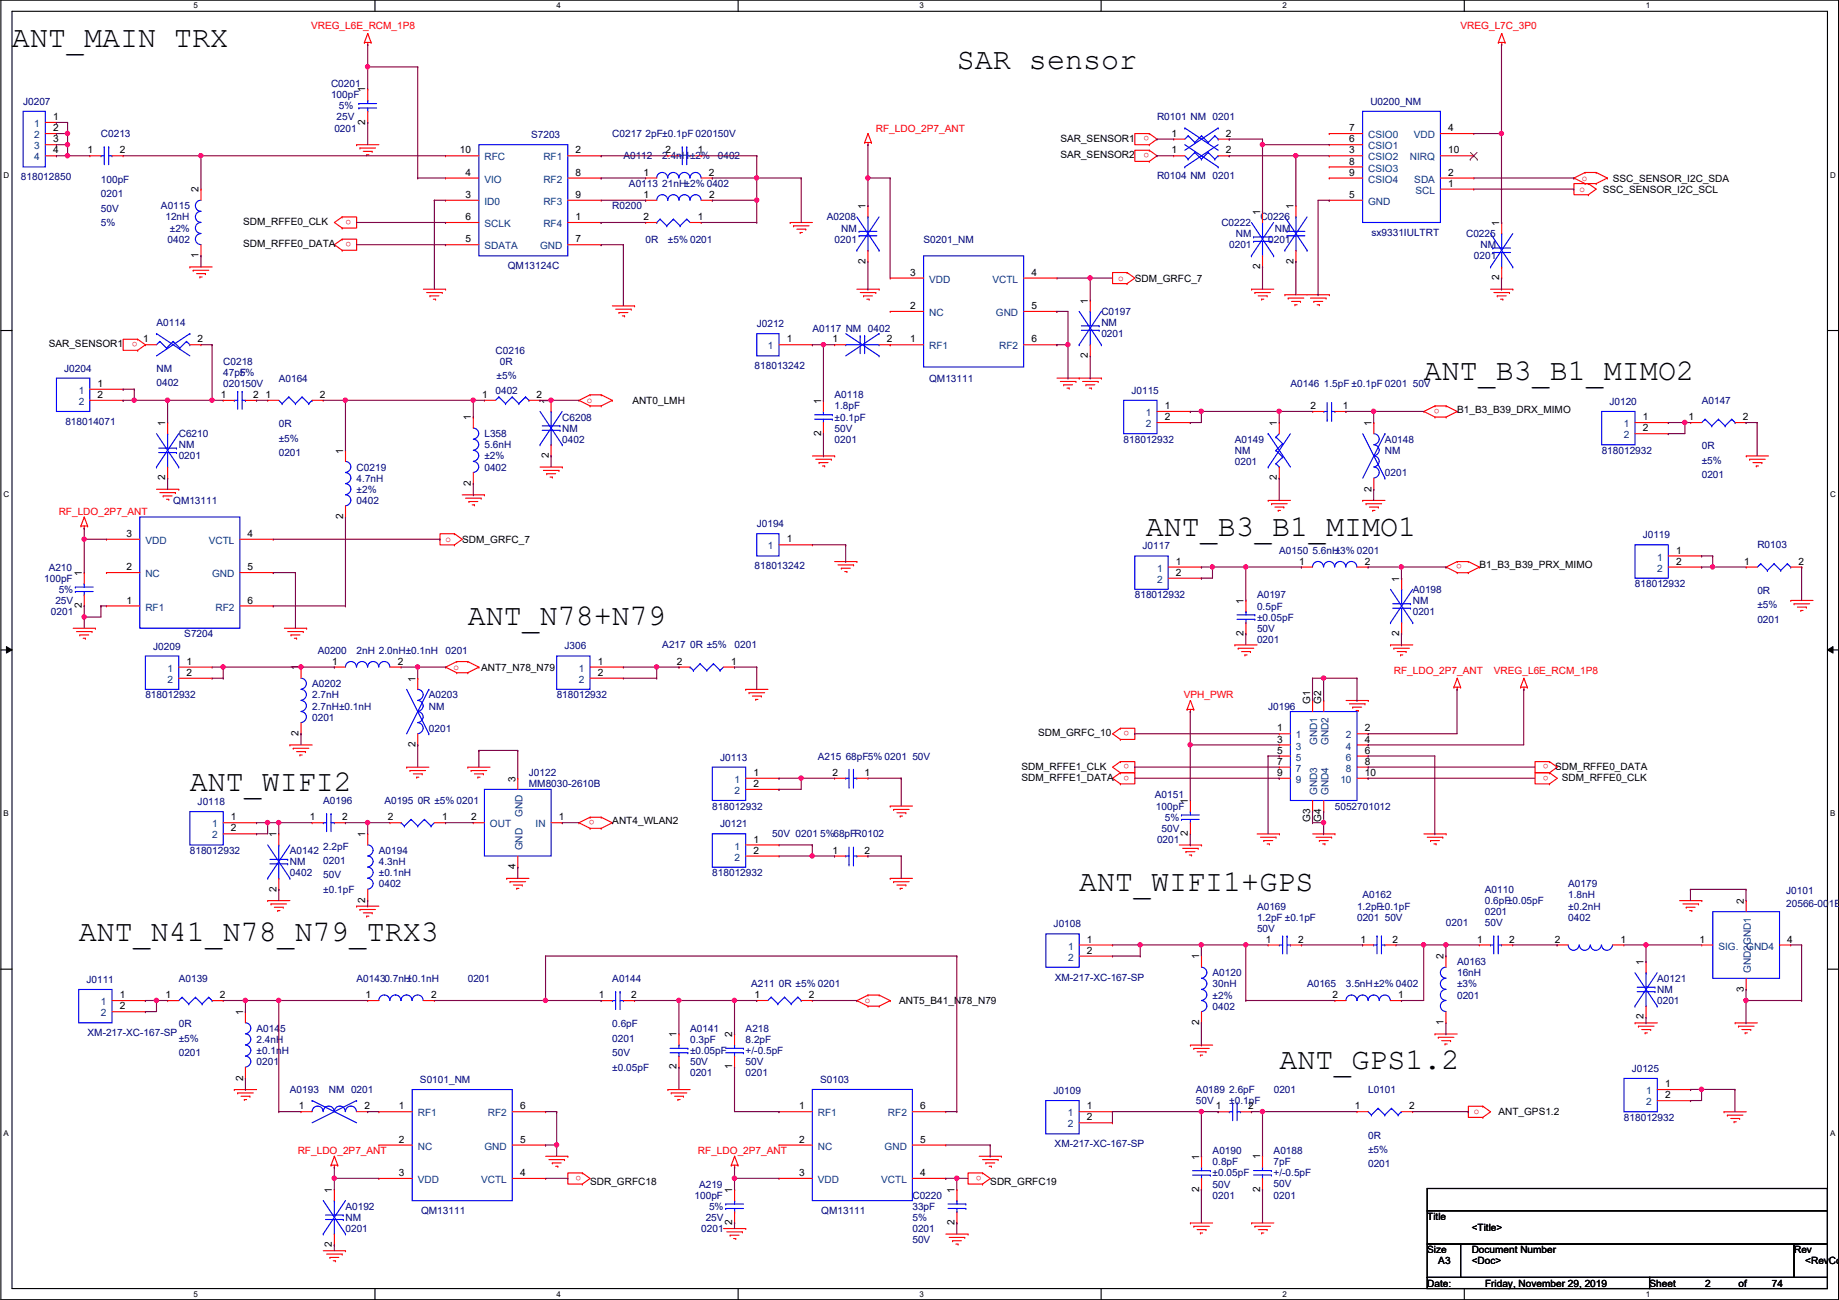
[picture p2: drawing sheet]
<svg xmlns="http://www.w3.org/2000/svg" width="420mm" height="297mm" viewBox="0 0 420 297" stroke-linecap="round" stroke-linejoin="round" font-family="sans-serif">
<defs><g id="words">
<g font-size="6.9">
<text x="2.7" y="10.6">ANT_MAIN TRX</text>
<text x="218.6" y="15.7">SAR sensor</text>
<text x="325.3" y="86.8">ANT_B3_B1_MIMO2</text>
<text x="261.8" y="122.4">ANT_B3_B1_MIMO1</text>
<text x="106.9" y="142.7">ANT_N78+N79</text>
<text x="43.4" y="180.8">ANT_WIFI2</text>
<text x="246.6" y="203.7">ANT_WIFI1+GPS</text>
<text x="18" y="215.1">ANT_N41_N78_N79_TRX3</text>
<text x="292.3" y="244.3">ANT_GPS1.2</text>
</g>
<g font-size="2.3" fill="#f00">
<text x="71.1" y="6.7">VREG_L6E_RCM_1P8</text>
<text x="333.7" y="6.7">VREG_L7C_3P0</text>
<text x="200.1" y="30.1">RF_LDO_2P7_ANT</text>
<text x="262.6" y="31.2" transform="rotate(180 262.6 31.2)">o</text>
<text x="262.6" y="35" transform="rotate(180 262.6 35)">o</text>
<text x="361.4" y="41.3">o</text>
<text x="360.9" y="43.8">o</text>
<text x="80.2" y="50.2" transform="rotate(180 80.2 50.2)">o</text>
<text x="80.2" y="55.3" transform="rotate(180 80.2 55.3)">o</text>
<text x="255.5" y="64.1">o</text>
<text x="31.4" y="78.1" transform="rotate(180 31.4 78.1)">o</text>
<text x="134.1" y="92.1">o</text>
<text x="328.9" y="93.4" transform="rotate(180 328.9 93.4)">o</text>
<text x="13.4" y="117.7">RF_LDO_2P7_ANT</text>
<text x="101.8" y="123.8">o</text>
<text x="334" y="128.9" transform="rotate(180 334 128.9)">o</text>
<text x="103.6" y="153">o</text>
<text x="318.5" y="154">RF_LDO_2P7_ANT</text>
<text x="341.3" y="154">VREG_L6E_RCM_1P8</text>
<text x="270.5" y="159.6">VPH_PWR</text>
<text x="258" y="167" transform="rotate(180 258 167)">o</text>
<text x="258" y="177.2" transform="rotate(180 258 177.2)">o</text>
<text x="258" y="174.7" transform="rotate(180 258 174.7)">o</text>
<text x="353.8" y="177.2" transform="rotate(180 353.8 177.2)">o</text>
<text x="353.8" y="174.7" transform="rotate(180 353.8 174.7)">o</text>
<text x="135.8" y="187.4" transform="rotate(180 135.8 187.4)">o</text>
<text x="197.6" y="229.2">o</text>
<text x="336.7" y="254.6">o</text>
<text x="68" y="263.7">RF_LDO_2P7_ANT</text>
<text x="159.5" y="263.7">RF_LDO_2P7_ANT</text>
<text x="132.8" y="268.6" transform="rotate(180 132.8 268.6)">o</text>
<text x="224.2" y="268.6" transform="rotate(180 224.2 268.6)">o</text>
</g>
<g font-size="2.3" fill="#000080">
<text x="5.3" y="24">J0207</text>
<text x="75.6" y="19.9">C0201</text>
<text x="75.6" y="22.4">100pF</text>
<text x="313.1" y="24">U0200_NM</text>
<text x="76.9" y="27.5">25V</text>
<text x="77.4" y="25">5%</text>
<text x="264.4" y="27.5">R0101 NM 0201</text>
<text x="23.1" y="31.3">C0213</text>
<text x="76.4" y="30.1">0201</text>
<text x="121.3" y="31.6">S7203</text>
<text x="139.9" y="31.3">C0217 2pF±0.1pF 020150V</text>
<text x="4.8" y="41.2">818012850</text>
<text x="23.1" y="41.7">100pF</text>
<text x="142.4" y="36.4">A0112</text>
<text x="151.3" y="36.4">2.4nH±2%</text>
<text x="164" y="36.4">0402</text>
<text x="264.3" y="41">R0104 NM 0201</text>
<text x="23.1" y="45">0201</text>
<text x="36.8" y="47.8">A0115</text>
<text x="139.9" y="47.8">R0200</text>
<text x="143.7" y="42.8">A0113 21nH±2% 0402</text>
<text x="23.1" y="48.3">50V</text>
<text x="23.1" y="51.6">5%</text>
<text x="37.8" y="50.4">12nH</text>
<text x="38.8" y="52.9">±2%</text>
<text x="188.9" y="50.4">A0208</text>
<text x="192.2" y="52.9">NM</text>
<text x="279.1" y="51.6">C0222</text>
<text x="288" y="50.4">C0226</text>
<text x="291.3" y="52.9">NM</text>
<text x="313.3" y="53.9">sx9331IULTRT</text>
<text x="38.3" y="55.5">0402</text>
<text x="147.5" y="55.5">0R</text>
<text x="152.6" y="55.5">±5% 0201</text>
<text x="190.7" y="55.5">0201</text>
<text x="211" y="55.5">S0201_NM</text>
<text x="280.8" y="56.7">0201</text>
<text x="282.4" y="54.2">NM</text>
<text x="289.7" y="55.5">0201</text>
<text x="335" y="54.2">C0225</text>
<text x="336.7" y="59.3">0201</text>
<text x="338.3" y="56.7">NM</text>
<text x="116" y="61.5">QM13124C</text>
<text x="251.6" y="72">C0197</text>
<text x="35.8" y="74.5">A0114</text>
<text x="172.9" y="74.8">J0212</text>
<text x="185.6" y="75.8">A0117 NM 0402</text>
<text x="251.6" y="74.5">NM</text>
<text x="251.6" y="77">0201</text>
<text x="51" y="83.4">C0218</text>
<text x="113.2" y="80.8">C0216</text>
<text x="114.2" y="83.4">0R</text>
<text x="14.7" y="84.9">J0204</text>
<text x="35.8" y="84.9">NM</text>
<text x="35.8" y="88.2">0402</text>
<text x="51" y="85.9">47pF</text>
<text x="51" y="88.5">020150V</text>
<text x="54.8" y="85.9">5%</text>
<text x="63.7" y="87.2">A0164</text>
<text x="113.2" y="90">0402</text>
<text x="113.5" y="86.7">±5%</text>
<text x="172.4" y="84.4">818013242</text>
<text x="212.3" y="87.2">QM13111</text>
<text x="258.5" y="90">J0115</text>
<text x="294.8" y="88.5">A0146 1.5pF ±0.1pF 0201 50V</text>
<text x="190.7" y="91">A0118</text>
<text x="190.7" y="93.5">1.8pF</text>
<text x="367.7" y="92.5">J0120</text>
<text x="388.8" y="92.3">A0147</text>
<text x="14.9" y="97.1">818014071</text>
<text x="40.8" y="99.9">C6210</text>
<text x="63.7" y="97.6">0R</text>
<text x="63.7" y="100.9">±5%</text>
<text x="110.7" y="99.9">L358</text>
<text x="128.5" y="96.1">C6208</text>
<text x="128.5" y="98.6">NM</text>
<text x="128.5" y="101.2">0402</text>
<text x="190.7" y="101.2">0201</text>
<text x="190.7" y="98.6">50V</text>
<text x="190.7" y="96.1">±0.1pF</text>
<text x="256.7" y="101.2">818012932</text>
<text x="282.1" y="101.2">A0149</text>
<text x="316.4" y="101.2">A0148</text>
<text x="40.8" y="102.4">NM</text>
<text x="40.8" y="105">0201</text>
<text x="63.7" y="104.2">0201</text>
<text x="81.5" y="107.5">C0219</text>
<text x="110.7" y="102.4">5.6nH</text>
<text x="110.7" y="105">±2%</text>
<text x="110.7" y="107.5">0402</text>
<text x="282.1" y="103.7">NM</text>
<text x="282.1" y="106.3">0201</text>
<text x="316.4" y="103.7">NM</text>
<text x="365.9" y="103.7">818012932</text>
<text x="388.8" y="102.7">0R</text>
<text x="388.8" y="106">±5%</text>
<text x="81.5" y="110.1">4.7nH</text>
<text x="81.5" y="112.6">±2%</text>
<text x="316.4" y="108.8">0201</text>
<text x="388.8" y="109.3">0201</text>
<text x="39.6" y="115.1">QM13111</text>
<text x="81.5" y="115.1">0402</text>
<text x="172.9" y="120.5">J0194</text>
<text x="261" y="125.6">J0117</text>
<text x="375.3" y="123">J0119</text>
<text x="401.5" y="125.3">R0103</text>
<text x="11.1" y="130.4">A210</text>
<text x="172.4" y="130.1">818013242</text>
<text x="292.3" y="126.6">A0150 5.6nH</text>
<text x="305" y="126.6">±3% 0201</text>
<text x="10.1" y="132.9">100pF</text>
<text x="12.6" y="138">25V</text>
<text x="13.4" y="135.5">5%</text>
<text x="259.3" y="136.7">818012932</text>
<text x="287.2" y="136.7">A0197</text>
<text x="322.8" y="135.5">A0198</text>
<text x="373.5" y="134.2">818012932</text>
<text x="401.5" y="135.7">0R</text>
<text x="11.6" y="140.5">0201</text>
<text x="287.2" y="139.3">0.5pF</text>
<text x="287.2" y="141.8">±0.05pF</text>
<text x="322.8" y="138">NM</text>
<text x="322.8" y="140.5">0201</text>
<text x="401.5" y="139">±5%</text>
<text x="401.5" y="142.3">0201</text>
<text x="35" y="148.4">J0209</text>
<text x="42.1" y="145.6">S7204</text>
<text x="72.6" y="149.4">A0200</text>
<text x="81.5" y="149.4">2nH 2.0nH±0.1nH</text>
<text x="101.8" y="149.4">0201</text>
<text x="129" y="148.4">J306</text>
<text x="151.3" y="148.2">A217 0R ±5%</text>
<text x="167.8" y="148.2">0201</text>
<text x="287.2" y="146.9">0201</text>
<text x="287.2" y="144.3">50V</text>
<text x="33.2" y="159.6">818012932</text>
<text x="71.3" y="157">A0202</text>
<text x="71.3" y="159.6">2.7nH</text>
<text x="98" y="159.6">A0203</text>
<text x="127.2" y="159.6">818012932</text>
<text x="71.3" y="162.1">2.7nH±0.1nH</text>
<text x="71.3" y="164.7">0201</text>
<text x="98" y="162.1">NM</text>
<text x="98" y="167.2">0201</text>
<text x="289.7" y="162.1">J0196</text>
<text x="164.5" y="173.8">J0113</text>
<text x="186.9" y="173.5">A215 68pF5% 0201 50V</text>
<text x="120.8" y="177.4">J0122</text>
<text x="120.8" y="179.9">MM8030-2610B</text>
<text x="45.2" y="184">J0118</text>
<text x="73.9" y="183.7">A0196</text>
<text x="87.8" y="183.7">A0195 0R ±5% 0201</text>
<text x="162.7" y="185">818012932</text>
<text x="263.8" y="182.5">A0151</text>
<text x="264.1" y="185">100pF</text>
<text x="305" y="185">5052701012</text>
<text x="164.5" y="189">J0121</text>
<text x="176.5" y="191.3">50V 0201</text>
<text x="187.4" y="191.3">5%68pFR0102</text>
<text x="265.4" y="190.1">50V</text>
<text x="266.1" y="187.5">5%</text>
<text x="43.4" y="195.1">818012932</text>
<text x="66.2" y="195.1">A0142</text>
<text x="66.2" y="197.7">NM</text>
<text x="73.9" y="194.1">2.2pF</text>
<text x="73.9" y="197.4">0201</text>
<text x="86.5" y="195.1">A0194</text>
<text x="86.5" y="197.7">4.3nH</text>
<text x="264.4" y="192.6">0201</text>
<text x="66.2" y="200.2">0402</text>
<text x="73.9" y="200.7">50V</text>
<text x="86.5" y="200.2">±0.1nH</text>
<text x="86.5" y="202.8">0402</text>
<text x="162.7" y="200.2">818012932</text>
<text x="358.3" y="202.8">A0179</text>
<text x="73.9" y="204">±0.1pF</text>
<text x="287.2" y="207.8">A0169</text>
<text x="310" y="207.8">1.2pF±0.1pF</text>
<text x="311.3" y="205.3">A0162</text>
<text x="339.2" y="204">A0110</text>
<text x="339.2" y="206.6">0.6pF±0.05pF</text>
<text x="339.2" y="209.1">0201</text>
<text x="358.3" y="205.3">1.8nH</text>
<text x="358.3" y="207.8">±0.2nH</text>
<text x="408.1" y="207.3">20566-001E-</text>
<text x="408.1" y="204.3">J0101</text>
<text x="240.7" y="211.9">J0108</text>
<text x="287.2" y="210.4">1.2pF ±0.1pF</text>
<text x="287.2" y="212.9">50V</text>
<text x="310.1" y="210.4">0201</text>
<text x="316.4" y="210.4">50V</text>
<text x="330.4" y="211.6">0201</text>
<text x="339.2" y="211.6">50V</text>
<text x="358.3" y="210.4">0402</text>
<text x="332.9" y="220.5">A0163</text>
<text x="19.8" y="224.6">J0111</text>
<text x="40.8" y="224.4">A0139</text>
<text x="81.5" y="224.3">A01430.7nH</text>
<text x="92.9" y="224.3">±0.1nH</text>
<text x="106.9" y="224.3">0201</text>
<text x="139.9" y="224.4">A0144</text>
<text x="171.6" y="225.6">A211 0R ±5% 0201</text>
<text x="241" y="224.1">XM-217-XC-167-SP</text>
<text x="277" y="223.1">A0120</text>
<text x="277" y="225.6">30nH</text>
<text x="298.6" y="225.6">A0165</text>
<text x="307.5" y="225.6">3.5nH±2% 0402</text>
<text x="332.9" y="223.1">16nH</text>
<text x="332.9" y="225.6">±3%</text>
<text x="378.6" y="224.3">A0121</text>
<text x="378.6" y="226.9">NM</text>
<text x="277" y="228.2">±2%</text>
<text x="277" y="230.7">0402</text>
<text x="332.9" y="228.2">0201</text>
<text x="378.6" y="229.4">0201</text>
<text x="20" y="236.8">XM-217-XC-167-SP</text>
<text x="40.8" y="234.8">0R</text>
<text x="40.8" y="238.1">±5%</text>
<text x="58.6" y="235.8">A0145</text>
<text x="58.6" y="238.3">2.4nH</text>
<text x="139.9" y="234.8">0.6pF</text>
<text x="139.9" y="238.1">0201</text>
<text x="157.7" y="235.8">A0141</text>
<text x="157.7" y="238.3">0.3pF</text>
<text x="170.4" y="235.8">A218</text>
<text x="170.4" y="238.3">8.2pF</text>
<text x="40.8" y="241.4">0201</text>
<text x="58.6" y="240.9">±0.1nH</text>
<text x="58.6" y="243.4">0201</text>
<text x="139.9" y="241.4">50V</text>
<text x="139.9" y="244.7">±0.05pF</text>
<text x="157.7" y="245.9">0201</text>
<text x="157.7" y="243.4">50V</text>
<text x="157.7" y="240.9">±0.05pF</text>
<text x="170.4" y="245.9">0201</text>
<text x="170.4" y="243.4">50V</text>
<text x="170.4" y="240.8">+/-0.5pF</text>
<text x="372.8" y="244.9">J0125</text>
<text x="66.2" y="249.7">A0193</text>
<text x="75.1" y="249.7">NM 0201</text>
<text x="96" y="247.5">S0101_NM</text>
<text x="187.4" y="247.5">S0103</text>
<text x="240.7" y="250">J0109</text>
<text x="273.2" y="249.8">A0189 2.6pF</text>
<text x="291" y="249.8">0201</text>
<text x="312.6" y="249.7">L0101</text>
<text x="273.2" y="252.3">50V</text>
<text x="280.9" y="252.3">±0.1pF</text>
<text x="371" y="256.1">818012932</text>
<text x="241" y="262.2">XM-217-XC-167-SP</text>
<text x="277" y="263.7">A0190</text>
<text x="291" y="263.7">A0188</text>
<text x="312.6" y="260.1">0R</text>
<text x="312.6" y="263.4">±5%</text>
<text x="277" y="266.3">0.8pF</text>
<text x="277" y="268.8">±0.05pF</text>
<text x="291" y="266.2">7pF</text>
<text x="291" y="268.8">+/-0.5pF</text>
<text x="312.6" y="266.7">0201</text>
<text x="158.7" y="273.9">100pF</text>
<text x="159.7" y="271.3">A219</text>
<text x="208.5" y="273.9">C0220</text>
<text x="277" y="273.9">0201</text>
<text x="277" y="271.3">50V</text>
<text x="291" y="273.9">0201</text>
<text x="291" y="271.3">50V</text>
<text x="78.9" y="276.4">A0192</text>
<text x="78.9" y="278.9">NM</text>
<text x="78.9" y="281.5">0201</text>
<text x="96.2" y="277.4">QM13111</text>
<text x="160.2" y="281.5">0201</text>
<text x="161.2" y="279">25V</text>
<text x="162" y="276.4">5%</text>
<text x="187.6" y="277.4">QM13111</text>
<text x="208.5" y="276.4">33pF</text>
<text x="208.5" y="281.5">0201</text>
<text x="208.5" y="279">5%</text>
<text x="208.5" y="284">50V</text>
</g>
<g font-size="2.3">
<text x="83.5" y="21.1" transform="rotate(-90 83.5 21.1)">1</text>
<text x="12.1" y="27.4">1</text>
<text x="12.1" y="30">2</text>
<text x="83.5" y="28.5" transform="rotate(-90 83.5 28.5)">2</text>
<text x="308.3" y="30">7</text>
<text x="330.9" y="30">4</text>
<text x="12.1" y="35">4</text>
<text x="12.1" y="32.5">3</text>
<text x="20" y="35">1</text>
<text x="27.4" y="35">2</text>
<text x="105.1" y="35">10</text>
<text x="131.5" y="35">2</text>
<text x="152.1" y="35">2</text>
<text x="159.4" y="35">1</text>
<text x="242.3" y="32.3">SAR_SENSOR1</text>
<text x="267.6" y="35">1</text>
<text x="267.7" y="31.2">1</text>
<text x="280.1" y="35">2</text>
<text x="280.1" y="31.2">2</text>
<text x="308.3" y="35">3</text>
<text x="308.3" y="32.5">6</text>
<text x="330.9" y="35">10</text>
<text x="106.4" y="40.1">4</text>
<text x="131.5" y="40.1">8</text>
<text x="147" y="40.1">1</text>
<text x="162" y="40.1">2</text>
<text x="242.3" y="36.2">SAR_SENSOR2</text>
<text x="308.3" y="40.1">9</text>
<text x="308.3" y="37.6">8</text>
<text x="330.9" y="40.1">2</text>
<text x="368.5" y="41.5">SSC_SENSOR_I2C_SDA</text>
<text x="45.4" y="44" transform="rotate(-90 45.4 44)">2</text>
<text x="106.4" y="45.2">3</text>
<text x="131.5" y="45.2">9</text>
<text x="147" y="45.2">1</text>
<text x="162" y="45.2">2</text>
<text x="197.8" y="47.8" transform="rotate(-90 197.8 47.8)">1</text>
<text x="295.5" y="47.8" transform="rotate(-90 295.5 47.8)">1</text>
<text x="308.3" y="45.2">5</text>
<text x="330.9" y="42.7">1</text>
<text x="366.2" y="44">SSC_SENSOR_I2C_SCL</text>
<text x="55.6" y="51.4">SDM_RFFE0_CLK</text>
<text x="106.4" y="50.3">6</text>
<text x="131.5" y="50.3">1</text>
<text x="147" y="50.3">2</text>
<text x="159.4" y="50.3">1</text>
<text x="287.9" y="49.1" transform="rotate(-90 287.9 49.1)">1</text>
<text x="342.5" y="51.6" transform="rotate(-90 342.5 51.6)">1</text>
<text x="45.4" y="59" transform="rotate(-90 45.4 59)">1</text>
<text x="55.6" y="56.5">SDM_RFFE0_DATA</text>
<text x="106.4" y="55.4">5</text>
<text x="131.5" y="55.4">7</text>
<text x="197.8" y="60.2" transform="rotate(-90 197.8 60.2)">2</text>
<text x="208" y="63">3</text>
<text x="235.7" y="63">4</text>
<text x="259.3" y="64.3">SDM_GRFC_7</text>
<text x="287.9" y="61.5" transform="rotate(-90 287.9 61.5)">2</text>
<text x="295.5" y="60.2" transform="rotate(-90 295.5 60.2)">2</text>
<text x="342.5" y="64" transform="rotate(-90 342.5 64)">2</text>
<text x="208" y="70.6">2</text>
<text x="235.7" y="70.6">5</text>
<text x="248.5" y="69.4" transform="rotate(-90 248.5 69.4)">1</text>
<text x="11.1" y="79.3">SAR_SENSOR1</text>
<text x="32.7" y="78.2">1</text>
<text x="45.2" y="78.2">2</text>
<text x="179.8" y="78.2">1</text>
<text x="190.2" y="78.2">1</text>
<text x="202.6" y="78.2">2</text>
<text x="208" y="78.2">1</text>
<text x="235.7" y="78.2">6</text>
<text x="248.5" y="81.8" transform="rotate(-90 248.5 81.8)">2</text>
<text x="22.3" y="88.4">1</text>
<text x="22.3" y="90.9">2</text>
<text x="50.5" y="90.9">1</text>
<text x="57.9" y="90.9">2</text>
<text x="60.6" y="90.9">1</text>
<text x="73.1" y="90.9">2</text>
<text x="110.2" y="90.9">1</text>
<text x="122.6" y="90.9">2</text>
<text x="125.4" y="92.2" transform="rotate(-90 125.4 92.2)">1</text>
<text x="144.5" y="92.3">ANT0_LMH</text>
<text x="187.6" y="92.2" transform="rotate(-90 187.6 92.2)">1</text>
<text x="266.1" y="93.5">1</text>
<text x="299.4" y="93.5">2</text>
<text x="306.8" y="93.5">1</text>
<text x="332.9" y="94.3">B1_B3_B39_DRX_MIMO</text>
<text x="37.7" y="97.3" transform="rotate(-90 37.7 97.3)">1</text>
<text x="107.6" y="96" transform="rotate(-90 107.6 96)">1</text>
<text x="187.6" y="99.6" transform="rotate(-90 187.6 99.6)">2</text>
<text x="266.1" y="96">2</text>
<text x="291.7" y="97.3" transform="rotate(-90 291.7 97.3)">1</text>
<text x="313.3" y="97.3" transform="rotate(-90 313.3 97.3)">1</text>
<text x="375.3" y="98.5">2</text>
<text x="375.3" y="96">1</text>
<text x="385.8" y="96">1</text>
<text x="398.2" y="96">2</text>
<text x="78.4" y="103.7" transform="rotate(-90 78.4 103.7)">1</text>
<text x="125.4" y="104.7" transform="rotate(-90 125.4 104.7)">2</text>
<text x="37.7" y="109.8" transform="rotate(-90 37.7 109.8)">2</text>
<text x="107.6" y="111" transform="rotate(-90 107.6 111)">2</text>
<text x="291.7" y="109.8" transform="rotate(-90 291.7 109.8)">2</text>
<text x="313.3" y="112.3" transform="rotate(-90 313.3 112.3)">2</text>
<text x="78.4" y="118.7" transform="rotate(-90 78.4 118.7)">2</text>
<text x="28.9" y="122.7">3</text>
<text x="56.6" y="122.7">4</text>
<text x="105.6" y="124">SDM_GRFC_7</text>
<text x="179.8" y="123.9">1</text>
<text x="18.7" y="131.6" transform="rotate(-90 18.7 131.6)">1</text>
<text x="28.9" y="130.3">2</text>
<text x="56.6" y="130.3">5</text>
<text x="268.7" y="131.6">2</text>
<text x="268.7" y="129">1</text>
<text x="296.8" y="129">1</text>
<text x="311.8" y="129">2</text>
<text x="338" y="129.9">B1_B3_B39_PRX_MIMO</text>
<text x="382.9" y="129">2</text>
<text x="382.9" y="126.5">1</text>
<text x="398.5" y="129">1</text>
<text x="410.9" y="129">2</text>
<text x="28.9" y="137.9">1</text>
<text x="56.6" y="137.9">6</text>
<text x="284.1" y="138" transform="rotate(-90 284.1 138)">1</text>
<text x="319.7" y="132.9" transform="rotate(-90 319.7 132.9)">1</text>
<text x="18.7" y="139" transform="rotate(-90 18.7 139)">2</text>
<text x="284.1" y="145.3" transform="rotate(-90 284.1 145.3)">2</text>
<text x="319.7" y="145.3" transform="rotate(-90 319.7 145.3)">2</text>
<text x="42.6" y="154.4">2</text>
<text x="42.6" y="151.9">1</text>
<text x="68.2" y="153.2" transform="rotate(-90 68.2 153.2)">1</text>
<text x="75.9" y="151.9">1</text>
<text x="90.9" y="151.9">2</text>
<text x="94.9" y="155.7" transform="rotate(-90 94.9 155.7)">1</text>
<text x="109.9" y="153.2">ANT7_N78_N79</text>
<text x="136.6" y="154.4">2</text>
<text x="136.6" y="151.9">1</text>
<text x="154.6" y="151.9">2</text>
<text x="167.1" y="151.9">1</text>
<text x="299.3" y="160.8" transform="rotate(-90 299.3 160.8)">G1</text>
<text x="301.9" y="160.8" transform="rotate(-90 301.9 160.8)">G2</text>
<text x="291.8" y="167.1">1</text>
<text x="311.8" y="167.1">2</text>
<text x="68.2" y="168.2" transform="rotate(-90 68.2 168.2)">2</text>
<text x="94.9" y="170.7" transform="rotate(-90 94.9 170.7)">2</text>
<text x="237.2" y="168.2">SDM_GRFC_10</text>
<text x="291.8" y="172.2">5</text>
<text x="291.8" y="169.7">3</text>
<text x="311.8" y="172.2">6</text>
<text x="311.8" y="169.7">4</text>
<text x="117.7" y="178.6" transform="rotate(-90 117.7 178.6)">3</text>
<text x="172.1" y="179.8">2</text>
<text x="172.1" y="177.3">1</text>
<text x="190.2" y="177.3">2</text>
<text x="197.5" y="177.3">1</text>
<text x="233.4" y="178.4">SDM_RFFE1_DATA</text>
<text x="233.4" y="175.8">SDM_RFFE1_CLK</text>
<text x="291.8" y="177.3">9</text>
<text x="291.8" y="174.7">7</text>
<text x="311.8" y="177.3">10</text>
<text x="311.8" y="174.7">8</text>
<text x="355.3" y="175.8">SDM_RFFE0_DATA</text>
<text x="356.8" y="178.4">SDM_RFFE0_CLK</text>
<text x="271.4" y="183.7" transform="rotate(-90 271.4 183.7)">1</text>
<text x="52.8" y="190">2</text>
<text x="52.8" y="187.4">1</text>
<text x="63.1" y="191.3" transform="rotate(-90 63.1 191.3)">1</text>
<text x="70.8" y="187.4">1</text>
<text x="78.2" y="187.4">2</text>
<text x="83.5" y="191.3" transform="rotate(-90 83.5 191.3)">1</text>
<text x="88.6" y="187.4">2</text>
<text x="101" y="187.4">1</text>
<text x="107.6" y="187.4">2</text>
<text x="127.7" y="187.4">1</text>
<text x="139.9" y="188.3">ANT4_WLAN2</text>
<text x="271.4" y="191" transform="rotate(-90 271.4 191)">2</text>
<text x="299.3" y="187.7" transform="rotate(-90 299.3 187.7)">G3</text>
<text x="301.9" y="187.7" transform="rotate(-90 301.9 187.7)">G4</text>
<text x="172.1" y="195.1">2</text>
<text x="172.1" y="192.5">1</text>
<text x="190.2" y="195">1</text>
<text x="197.5" y="195">2</text>
<text x="63.1" y="203.7" transform="rotate(-90 63.1 203.7)">2</text>
<text x="117.7" y="198.6" transform="rotate(-90 117.7 198.6)">4</text>
<text x="83.5" y="206.3" transform="rotate(-90 83.5 206.3)">2</text>
<text x="398.4" y="206.5" transform="rotate(-90 398.4 206.5)">2</text>
<text x="248.3" y="215.4">1</text>
<text x="289.2" y="215.4">1</text>
<text x="296.6" y="215.4">2</text>
<text x="310.8" y="215.4">1</text>
<text x="318.2" y="215.4">2</text>
<text x="337.5" y="215.4">1</text>
<text x="344.8" y="215.4">2</text>
<text x="355.2" y="215.4">2</text>
<text x="370.2" y="215.4">1</text>
<text x="388.3" y="215.4">1</text>
<text x="408.3" y="215.4">4</text>
<text x="248.3" y="217.9">2</text>
<text x="274" y="219.2" transform="rotate(-90 274 219.2)">1</text>
<text x="329.8" y="219.2" transform="rotate(-90 329.8 219.2)">2</text>
<text x="375.5" y="220.5" transform="rotate(-90 375.5 220.5)">1</text>
<text x="398.4" y="226.6" transform="rotate(-90 398.4 226.6)">3</text>
<text x="27.4" y="230.6">2</text>
<text x="27.4" y="228.1">1</text>
<text x="37.8" y="228.1">1</text>
<text x="50.2" y="228.1">2</text>
<text x="55.5" y="231.9" transform="rotate(-90 55.5 231.9)">1</text>
<text x="83.5" y="228.1">1</text>
<text x="98.5" y="228.1">2</text>
<text x="136.8" y="228.1">1</text>
<text x="144.2" y="228.1">2</text>
<text x="172.4" y="228.1">1</text>
<text x="184.8" y="228.1">2</text>
<text x="205.4" y="229.4">ANT5_B41_N78_N79</text>
<text x="304.5" y="228.1">2</text>
<text x="319.5" y="228.1">1</text>
<text x="375.5" y="232.9" transform="rotate(-90 375.5 232.9)">2</text>
<text x="154.6" y="237" transform="rotate(-90 154.6 237)">1</text>
<text x="167.3" y="237" transform="rotate(-90 167.3 237)">2</text>
<text x="274" y="234.2" transform="rotate(-90 274 234.2)">2</text>
<text x="329.8" y="234.2" transform="rotate(-90 329.8 234.2)">1</text>
<text x="154.6" y="244.4" transform="rotate(-90 154.6 244.4)">2</text>
<text x="167.3" y="244.4" transform="rotate(-90 167.3 244.4)">1</text>
<text x="55.5" y="246.9" transform="rotate(-90 55.5 246.9)">2</text>
<text x="380.4" y="250.9">2</text>
<text x="380.4" y="248.4">1</text>
<text x="68.3" y="253.5">1</text>
<text x="83.2" y="253.5">2</text>
<text x="91.1" y="253.5">1</text>
<text x="118.8" y="253.5">6</text>
<text x="182.5" y="253.5">1</text>
<text x="210.2" y="253.5">6</text>
<text x="248.3" y="256">2</text>
<text x="248.3" y="253.5">1</text>
<text x="277.8" y="253.5">1</text>
<text x="285.2" y="253.5">2</text>
<text x="309.5" y="253.5">1</text>
<text x="322" y="253.5">2</text>
<text x="342.3" y="254.8">ANT_GPS1.2</text>
<text x="91.1" y="261.1">2</text>
<text x="118.8" y="261.1">5</text>
<text x="182.5" y="261.1">2</text>
<text x="210.2" y="261.1">5</text>
<text x="91.1" y="268.7">3</text>
<text x="118.8" y="268.7">4</text>
<text x="182.5" y="268.7">3</text>
<text x="210.2" y="268.7">4</text>
<text x="274" y="265" transform="rotate(-90 274 265)">1</text>
<text x="287.9" y="264.9" transform="rotate(-90 287.9 264.9)">1</text>
<text x="75.8" y="272.5" transform="rotate(-90 75.8 272.5)">1</text>
<text x="134.8" y="270.8">SDR_GRFC18</text>
<text x="167.3" y="272.6" transform="rotate(-90 167.3 272.6)">1</text>
<text x="218.1" y="272.6" transform="rotate(-90 218.1 272.6)">1</text>
<text x="226.3" y="270.8">SDR_GRFC19</text>
<text x="274" y="272.3" transform="rotate(-90 274 272.3)">2</text>
<text x="287.9" y="272.3" transform="rotate(-90 287.9 272.3)">2</text>
<text x="167.3" y="279.9" transform="rotate(-90 167.3 279.9)">2</text>
<text x="218.1" y="279.9" transform="rotate(-90 218.1 279.9)">2</text>
<text x="326.1" y="278.7">Title</text>
<text x="336.2" y="281.3">&lt;Title&gt;</text>
<text x="75.8" y="285" transform="rotate(-90 75.8 285)">2</text>
<text x="326.1" y="286.3">Size</text>
<text x="336.2" y="286.3">Document Number</text>
<text x="409.9" y="286.3">Rev</text>
<text x="326.1" y="294">Date:</text>
<text x="328.6" y="288.9">A3</text>
<text x="336.2" y="288.9">&lt;Doc&gt;</text>
<text x="339.3" y="294">Friday, November 29, 2019</text>
<text x="376.9" y="294">Sheet</text>
<text x="389.6" y="294">2</text>
<text x="397.2" y="294">of</text>
<text x="404.8" y="294">74</text>
<text x="412.4" y="288.9">&lt;RevCod</text>
</g>
<g font-size="2.3" fill="#004080">
<text x="7.8" y="29">1</text>
<text x="7.8" y="34.1">3</text>
<text x="7.8" y="31.6">2</text>
<text x="312.6" y="34.1">CSIO1</text>
<text x="312.6" y="31.6">CSIO0</text>
<text x="323" y="31.6">VDD</text>
<text x="7.8" y="36.7">4</text>
<text x="110.7" y="41.7">VIO</text>
<text x="110.7" y="36.7">RFC</text>
<text x="124.1" y="36.7">RF1</text>
<text x="124.1" y="41.7">RF2</text>
<text x="312.6" y="41.7">CSIO4</text>
<text x="312.6" y="39.2">CSIO3</text>
<text x="312.6" y="36.7">CSIO2</text>
<text x="322.1" y="36.7">NIRQ</text>
<text x="323.1" y="41.7">SDA</text>
<text x="110.7" y="46.8">ID0</text>
<text x="124.1" y="46.8">RF3</text>
<text x="312.6" y="46.8">GND</text>
<text x="323.4" y="44.3">SCL</text>
<text x="110.7" y="51.9">SCLK</text>
<text x="124.1" y="51.9">RF4</text>
<text x="110.7" y="57">SDATA</text>
<text x="123.4" y="57">GND</text>
<text x="212.3" y="64.6">VDD</text>
<text x="226.8" y="64.6">VCTL</text>
<text x="212.3" y="72.2">NC</text>
<text x="227.5" y="72.2">GND</text>
<text x="175.5" y="79.8">1</text>
<text x="212.3" y="79.8">RF1</text>
<text x="228.3" y="79.8">RF2</text>
<text x="18" y="90">1</text>
<text x="18" y="92.5">2</text>
<text x="261.8" y="95.1">1</text>
<text x="261.8" y="97.6">2</text>
<text x="371" y="100.2">2</text>
<text x="371" y="97.6">1</text>
<text x="33.2" y="124.3">VDD</text>
<text x="47.7" y="124.3">VCTL</text>
<text x="175.4" y="125.5">1</text>
<text x="33.2" y="131.9">NC</text>
<text x="48.5" y="131.9">GND</text>
<text x="264.4" y="130.6">1</text>
<text x="378.6" y="130.6">2</text>
<text x="378.6" y="128.1">1</text>
<text x="264.4" y="133.2">2</text>
<text x="33.2" y="139.5">RF1</text>
<text x="49.2" y="139.5">RF2</text>
<text x="38.3" y="153.5">1</text>
<text x="132.3" y="153.5">1</text>
<text x="38.3" y="156">2</text>
<text x="132.3" y="156">2</text>
<text x="296.1" y="173.8">5</text>
<text x="296.1" y="171.3">3</text>
<text x="296.1" y="168.7">1</text>
<text x="300.9" y="170.2" transform="rotate(-90 300.9 170.2)">GND1</text>
<text x="303.5" y="170.2" transform="rotate(-90 303.5 170.2)">GND2</text>
<text x="307.5" y="173.8">6</text>
<text x="307.5" y="171.3">4</text>
<text x="307.5" y="168.7">2</text>
<text x="167.8" y="178.9">1</text>
<text x="296.1" y="178.9">9</text>
<text x="296.1" y="176.3">7</text>
<text x="306.2" y="178.9">10</text>
<text x="307.5" y="176.3">8</text>
<text x="167.8" y="181.4">2</text>
<text x="300.9" y="181.6" transform="rotate(-90 300.9 181.6)">GND3</text>
<text x="303.5" y="181.6" transform="rotate(-90 303.5 181.6)">GND4</text>
<text x="48.5" y="191.6">2</text>
<text x="48.5" y="189">1</text>
<text x="111.9" y="189">OUT</text>
<text x="119.4" y="186.7" transform="rotate(-90 119.4 186.7)">GND</text>
<text x="122.4" y="189">IN</text>
<text x="119.4" y="194.3" transform="rotate(-90 119.4 194.3)">GND</text>
<text x="167.8" y="196.7">2</text>
<text x="167.8" y="194.1">1</text>
<text x="244" y="219.5">2</text>
<text x="244" y="217">1</text>
<text x="392.6" y="217">SIG.</text>
<text x="399" y="217">GND4</text>
<text x="400" y="222.3" transform="rotate(-90 400 222.3)">GND2GND1</text>
<text x="23.1" y="232.2">2</text>
<text x="23.1" y="229.7">1</text>
<text x="376.1" y="250">1</text>
<text x="95.4" y="255.1">RF1</text>
<text x="111.4" y="255.1">RF2</text>
<text x="186.9" y="255.1">RF1</text>
<text x="202.9" y="255.1">RF2</text>
<text x="244" y="257.6">2</text>
<text x="244" y="255.1">1</text>
<text x="376.1" y="252.5">2</text>
<text x="95.4" y="262.7">NC</text>
<text x="110.7" y="262.7">GND</text>
<text x="186.9" y="262.7">NC</text>
<text x="202.1" y="262.7">GND</text>
<text x="95.4" y="270.3">VDD</text>
<text x="109.9" y="270.3">VCTL</text>
<text x="186.9" y="270.3">VDD</text>
<text x="201.3" y="270.3">VCTL</text>
</g>
<g font-size="1.8">
<text x="44.2" y="1.9">5</text>
<text x="127.1" y="1.9">4</text>
<text x="210.1" y="1.9">3</text>
<text x="293" y="1.9">2</text>
<text x="376" y="1.9">1</text>
<text x=".8" y="40.6">D</text>
<text x="418.2" y="40.6">D</text>
<text x=".8" y="113.6">C</text>
<text x="418.2" y="113.6">C</text>
<text x=".8" y="186.6">B</text>
<text x="418.2" y="186.6">B</text>
<text x=".8" y="259.5">A</text>
<text x="418.2" y="259.5">A</text>
<text x="44.2" y="296.3">5</text>
<text x="127.1" y="296.3">4</text>
<text x="210.1" y="296.3">3</text>
<text x="293" y="296.3">2</text>
<text x="376" y="296.3">1</text>
</g>
</g></defs>
<path d="M.2 0h419.9v297h-419.9zM2.7 2.6h414.8v291.8h-414.8z" fill="none" stroke="#000" stroke-width=".25"/>
<g fill="#fff">
<path d="M44.2 .3h1v2h-1z"/>
<path d="M44.2 294.7h1v2h-1z"/>
</g>
<path d="M85.7 0v2.6M85.7 294.4v2.6" fill="none" stroke="#000" stroke-width=".25"/>
<g fill="#fff">
<path d="M127.1 .3h1v2h-1z"/>
<path d="M127.1 294.7h1v2h-1z"/>
</g>
<path d="M168.6 0v2.6M168.6 294.4v2.6" fill="none" stroke="#000" stroke-width=".25"/>
<g fill="#fff">
<path d="M210.1 .3h1v2h-1z"/>
<path d="M210.1 294.7h1v2h-1z"/>
</g>
<path d="M251.6 0v2.6M251.6 294.4v2.6" fill="none" stroke="#000" stroke-width=".25"/>
<g fill="#fff">
<path d="M293 .3h1v2h-1z"/>
<path d="M293 294.7h1v2h-1z"/>
</g>
<path d="M334.5 0v2.6M334.5 294.4v2.6" fill="none" stroke="#000" stroke-width=".25"/>
<g fill="#fff">
<path d="M376 .3h1v2h-1z"/>
<path d="M376 294.7h1v2h-1z"/>
<path d="M.8 39h1.3v2h-1.3z"/>
<path d="M418.2 39h1.2v2h-1.2z"/>
<path d="M.8 112h1.3v2h-1.3z"/>
<path d="M418.2 112h1.2v2h-1.2z"/>
</g>
<path d="M.2 75.5h2.5M417.5 75.5h2.6" fill="none" stroke="#000" stroke-width=".25"/>
<g fill="#fff">
<path d="M.8 185h1.2v1.9h-1.2z"/>
<path d="M418.2 185h1.1v1.9h-1.1z"/>
</g>
<path d="M.2 148.5h2.5M417.5 148.5h2.6" fill="none" stroke="#000" stroke-width=".25"/>
<path d="M1.5 147.7l1.2 .8-1.2 .7zM417.5 148.5l1.3-.8v1.5z" fill="#000"/>
<path d="M1.5 147.7l1.2 .8-1.2 .7zM417.5 148.5l1.3-.8v1.5z" fill="none" stroke="#000" stroke-width=".23"/>
<g fill="#fff">
<path d="M.8 257.9h1.2v2h-1.2z"/>
<path d="M418.2 257.9h1.1v2h-1.1z"/>
</g>
<path d="M.2 221.4h2.5M417.5 221.4h2.6M326.1 271.6h91.4v5h-91.4zM326.1 276.6h91.4v7.7h-91.4zM326.1 284.3h7.6v7.6h-7.6zM326.1 291.9h50.8v2.5h-50.8zM333.7 284.3h76.2v7.6h-76.2zM376.9 291.9h40.6v2.5h-40.6zM409.9 284.3h7.6v7.6h-7.6z" fill="none" stroke="#000" stroke-width=".25"/>
<g fill="none" stroke="#f00" stroke-width=".25">
<path d="M83.3 9.7h.1M83.3 9.7h1.5M84 10.2h.1M84 7.7h.1M84 9.7v.5M84 7.7l-.7 2M84 7.7l.8 2M84.8 9.7h.1M342.3 9.7h.1M342.3 9.7h1.6M343.1 10.2h.1M343.1 7.7h.1"/>
<path d="M343.1 9.7v.5M343.1 7.7l-.8 2M343.1 7.7l.8 2M343.9 9.7h.1M10.4 28h2.5M10.4 35.6h2.5M10.4 33.1h2.5M10.4 30.5h2.5M12.9 28h.1M12.9 35.6h.1M12.9 33.1h.1M12.9 30.5h.1"/>
<path d="M20.5 35.6h.1M20.5 35.6h2.6M25.6 35.6h2.5M28.1 35.6h.1M81.5 33.1h.1M81.5 33.1h5.1M82.2 33.8h.1M82.2 33.8h3.6M83 34.6h2M83.8 35.3h.1M83.8 35.3h.5M84 28h.1"/>
<path d="M84 25.4v2.6M84 20.4h.1M84 20.4v2.5M85 34.6h.1M101.8 35.6h.1M101.8 35.6h7.6M129.7 35.6h7.6M137.3 35.6h.1M152.6 35.6h.1M152.6 35.6h2.5M157.7 35.6h2.5M160.2 35.6h.1"/>
<path d="M197.6 32.6h.1M197.6 32.6h1.5M198.3 33.1h.1M198.3 30.5h.1M198.3 32.6v.5M198.3 30.5l.8 2.1M198.3 30.5l-.7 2.1M199.1 32.6h.1M262.6 33.1h.1M262.6 30.5h.1M262.6 30.5h-3.3v2.6h3.3M262.6 30.5l1.8 1.3-1.8 1.3"/>
<path d="M262.6 36.9h.1M262.6 34.3h.1M262.6 34.3h-3.3v2.6h3.3M262.6 34.3l1.8 1.3-1.8 1.3M268.2 35.6h.1M268.2 35.6h2.5M268.2 31.8h.1M268.2 31.8h2.5M278.3 35.6h2.6M278.3 31.8h2.6M280.9 35.6h.1M280.9 31.8h.1"/>
<path d="M303.7 38.1h.1M303.7 38.1h7.6M303.7 35.6h.1M303.7 35.6h7.6M303.7 33.1h.1M303.7 33.1h7.6M303.7 30.5h.1M303.7 30.5h7.6M329.1 35.6h7.6M329.1 30.5h7.6M336.7 35.6h.1M336.7 30.5h.1"/>
<path d="M362.1 39.4h.1M362.1 39.4l-2.5 1.3M362.1 39.4h2.6M364.7 39.4h.1M364.7 39.4l2.5 1.3M45.9 43.2h.1M45.9 43.2v2.6M45.9 58.5h.1M45.9 55.9v2.6M78.2 52.1h.1M78.2 49.6h.1M78.2 49.6h3.3v2.5h-3.3"/>
<path d="M78.2 49.6l-1.8 1.2 1.8 1.3M78.2 57.2h.1M78.2 54.7h.1M78.2 54.7h3.3v2.5h-3.3M78.2 54.7l-1.8 1.2 1.8 1.3M101.8 45.8h.1M101.8 45.8h7.6M101.8 40.7h.1M101.8 40.7h7.6M101.8 50.8h.1M101.8 50.8h7.6M101.8 55.9h.1"/>
<path d="M101.8 55.9h7.6M129.7 55.9h7.6M129.7 40.7h7.6M129.7 45.8h7.6M129.7 50.8h7.6M137.3 55.9h.1M137.3 40.7h.1M137.3 45.8h.1M137.3 50.8h.1M147.5 40.7h.1M147.5 40.7h2.5M147.5 50.8h.1"/>
<path d="M147.5 50.8h2.6M147.5 45.8h.1M147.5 45.8h2.6M157.7 50.8h2.5M160.2 40.7h2.5M160.2 50.8h.1M160.2 45.8h2.6M162.7 40.7h.1M162.8 45.8h.1M180.5 50.8h.1M180.5 50.8h5.1M181.3 51.6h.1"/>
<path d="M181.3 51.6h3.6M182.1 52.4h2M182.8 53.1h.1M182.8 53.1h.5M184.1 52.4h.1M198.3 59.7h.1M198.3 57.2v2.5M198.3 47h.1M198.3 47v2.6M288.4 58.5v2.5M288.4 48.3h.1M288.4 48.3v2.5"/>
<path d="M296.1 59.7h.1M296.1 57.2v2.5M296.1 47h.1M296.1 47v2.6M303.7 45.8h.1M303.7 45.8h7.6M303.7 40.7h.1M303.7 40.7h7.6M329.1 40.7h7.6M329.1 43.2h7.6M336.7 40.7h.1M336.7 43.2h.1"/>
<path d="M343.1 50.8h.1M343.1 50.8v2.6M359.6 40.7h.1M359.6 40.7l2.5 1.3M362.1 42h.1M362.1 42h2.6M362.9 42h.1M362.9 44.5h.1M362.9 42h-3.3v2.5h3.3M362.9 42l1.8 1.2-1.8 1.3M364.7 42h.1M367.2 40.7h.1"/>
<path d="M367.2 40.7l-2.5 1.3M31.4 77.5h.1M31.4 77.5h-3.3v2.6h3.3M31.4 77.5l1.8 1.3M33.2 78.8h.1M33.2 78.8h2.6M33.2 78.8l-1.8 1.3M43.4 78.8h2.5M43.4 61h.1M43.4 61h5.1M44.1 61.8h.1M44.1 61.8h3.6"/>
<path d="M44.9 62.5h2M45.7 63.3h.1M45.7 63.3h.5M45.9 78.8h.1M46.9 62.5h.1M96.7 66.1h5.1M97.5 66.8h3.5M98.2 67.6h.1M98.2 67.6h2.1M99 68.4h.5M99.5 68.4h.1M101 66.8h.1"/>
<path d="M101.8 66.1h.1M139.9 69.9h5.1M140.7 70.7h3.5M141.4 71.4h.1M141.4 71.4h2.1M142.2 72.2h.5M142.7 72.2h.1M144.2 70.7h.1M145 69.9h.1M178 78.8h7.6M185.6 78.8h.1M190.7 78.8h.1"/>
<path d="M190.7 78.8h2.5M195.8 66.1h5.1M196.5 66.8h3.6M197.3 67.6h.1M197.3 67.6h2M198.1 68.4h.5M198.6 68.4h.1M200.1 66.8h.1M200.8 78.8h10.2M200.9 66.1h.1M203.4 63.5h.1M203.4 63.5h7.6"/>
<path d="M203.4 71.2h.1M203.4 71.2h7.6M203.4 78.8h.1M233.9 78.8h7.6M233.9 71.2h7.6M233.9 63.5h7.6M241.5 78.8h.1M241.5 71.2h.1M241.5 63.5h.1M249.1 78.8v2.5M249.1 68.6h.1M249.1 68.6v2.6"/>
<path d="M257.5 62.3h.1M257.5 64.8h.1M257.5 62.3h-3.3v2.5h3.3M257.5 62.3l1.8 1.2-1.8 1.3M285.9 66.1h.1M285.9 66.1h5.1M286.7 66.8h.1M286.7 66.8h3.6M287.5 67.6h2M288.2 68.4h.1M288.2 68.4h.5M288.4 61h.1"/>
<path d="M289.5 67.6h.1M293.6 67.4h.1M293.6 67.4h10.1M294.3 68.1h.1M294.3 68.1h3.6M295.1 68.9h2M295.9 69.6h.1M295.9 69.6h.5M297.1 68.9h.1M299.4 68.1h3.6M300.2 68.9h.1M300.2 68.9h2"/>
<path d="M300.9 69.6h.5M301.4 69.6h.1M303 68.1h.1M303.7 67.4h.1M340.6 66.1h5M341.3 66.8h3.6M342.1 67.6h.1M342.1 67.6h2M342.8 68.4h.6M343.1 63.5h.1M343.1 61v2.5M343.4 68.4h.1"/>
<path d="M344.9 66.8h.1M345.6 66.1h.1M20.5 91.5h7.6M20.5 88.9h7.6M28.1 91.5h.1M28.1 88.9h.1M31.4 80.1h.1M38.3 96.5h.1M38.3 96.5v2.6M51 91.5h.1M51 91.5h2.5M56.1 91.5h2.5"/>
<path d="M58.6 91.5h.1M61.2 91.5h.1M61.2 91.5h2.5M71.3 91.5h2.6M73.9 91.5h.1M108.1 95.3h.1M108.1 95.3v2.5M110.7 91.5h.1M110.7 91.5h2.5M120.8 91.5h2.6M123.4 91.5h.1M125.9 91.5h.1"/>
<path d="M125.9 91.5v2.5M132.3 91.5h.1M132.3 91.5l2.5 1.3M134.8 90.2h.1M134.8 92.8h.1M134.8 92.8h2.6M134.8 90.2l-2.5 1.3M134.8 90.2h2.6M137.4 90.2h.1M137.4 92.8h.1M137.4 90.2l2.5 1.3M139.9 91.5h.1"/>
<path d="M139.9 91.5l-2.5 1.3M188.1 99.1h.1M188.1 96.5v2.6M188.1 91.5h.1M188.1 91.5v2.5M242.3 87.2h3.5M243 87.9h.1M243 87.9h2.1M243.8 88.7h.5M244.3 88.7h.1M245.8 87.2h.1M246.6 86.4h.1"/>
<path d="M247.3 87.2h3.6M248.1 87.9h.1M248.1 87.9h2M248.9 88.7h.5M249.1 81.3h.1M249.4 88.7h.1M250.9 87.2h.1M251.7 86.4h.1M251.7 86.4h-10.2M264.3 96.6h7.7M264.3 94h7.7M272 96.6h.1"/>
<path d="M272 94h.1M292.3 96.6h.1M292.3 96.6v2.5M299.9 94h.1M299.9 94h2.6M305 94h2.5M307.5 94h.1M313.9 96.6h.1M313.9 96.6v2.5M325.3 94h.1M325.3 94l2.6 1.3M327.9 95.3h.1"/>
<path d="M327.9 92.8h.1M327.9 95.3h2.5M327.9 92.8h2.5M327.9 92.8l-2.6 1.2M330.4 95.3h.1M330.4 92.8h.1M330.4 92.8l2.5 1.2M332.9 94h.1M332.9 94l-2.5 1.3M373.6 99.1h7.6M373.6 96.6h7.6M381.2 99.1h.1"/>
<path d="M381.2 96.6h.1M386.3 96.6h.1M386.3 96.6h2.5M396.4 96.6h2.6M399 96.6h.1M19.3 118.2h.1M19.3 118.2l.7 2M19.3 118.2l-.8 2M35.8 111.8h5M36.5 112.6h3.6M37.3 113.3h.1M37.3 113.3h2"/>
<path d="M38 114.1h.6M38.3 109.2h.1M38.3 106.7v2.5M38.6 114.1h.1M40.1 112.6h.1M40.8 111.8h.1M78.9 118.1h.1M78.9 115.6v2.5M78.9 102.9h.1M78.9 102.9v2.5M105.6 113.1h5.1M106.4 113.8h3.5"/>
<path d="M107.1 114.6h.1M107.1 114.6h2.1M107.9 115.4h.5M108.1 110.5h.1M108.1 108v2.5M108.4 115.4h.1M109.9 113.8h.1M110.7 113.1h.1M123.4 106.7h5.1M124.2 107.5h3.5M124.9 108.2h.1M124.9 108.2h2"/>
<path d="M125.7 109h.5M125.9 104.2h.1M125.9 101.6v2.6M126.2 109h.1M127.7 107.5h.1M128.5 106.7h.1M185.6 104.2h5.1M186.4 104.9h3.5M187.1 105.7h.1M187.1 105.7h2.1M187.9 106.5h.5M188.4 106.5h.1"/>
<path d="M189.9 104.9h.1M190.7 104.2h.1M289.8 114.3h.1M289.8 114.3h5M290.5 115.1h.1M290.5 115.1h3.6M291.3 115.9h2M292 116.6h.1M292 116.6h.6M292.3 109.3h.1M292.3 106.7v2.6M293.3 115.9h.1"/>
<path d="M311.3 114.3h.1M311.3 114.3h5.1M312.1 115.1h.1M312.1 115.1h3.6M312.9 115.9h2M313.6 116.6h.1M313.6 116.6h.5M313.9 111.8h.1M313.9 109.3v2.5M314.9 115.9h.1M399 104.2h.1M399 104.2h5.1"/>
<path d="M399.7 104.9h.1M399.7 104.9h3.6M400.5 105.7h2M401.3 106.5h.1M401.3 106.5h.5M402.5 105.7h.1M18.5 120.2h.1M18.5 120.2h1.5M19.2 138.5h.1M19.2 135.9v2.6M19.2 130.8h.1M19.2 130.8v2.6"/>
<path d="M19.3 120.7h.1M19.3 120.2v.5M20 120.2h.1M24.3 123.2h.1M24.3 123.2h7.6M24.3 130.8h.1M24.3 130.8h7.6M24.3 138.5h.1M24.3 138.5h7.6M54.8 138.5h7.6M54.8 130.8h7.6M54.8 123.2h7.6"/>
<path d="M62.4 138.5h.1M62.4 130.8h.1M62.4 123.2h.1M103.8 122h.1M103.8 124.5h.1M103.8 122h-3.3v2.5h3.3M103.8 122l1.8 1.2-1.8 1.3M178 124.5h7.6M185.6 124.5h.1M190.7 128.3h5.1M191.5 129.1h3.5M192.2 129.8h.1"/>
<path d="M192.2 129.8h2.1M193 130.6h.5M193.5 130.6h.1M195 129.1h.1M195.8 128.3h.1M266.9 132.1h7.6M266.9 129.6h7.6M274.5 132.1h.1M274.5 129.6h.1M284.7 137.2h.1M284.7 137.2v2.5M297.3 129.6h.1"/>
<path d="M297.3 129.6h2.6M310 129.6h2.6M312.6 129.6h.1M320.2 132.1h.1M320.2 132.1v2.6M330.4 129.6h.1M330.4 129.6l2.5 1.3M332.9 130.9h.1M332.9 128.3h.1M332.9 128.3h2.6M332.9 130.9h2.6M332.9 128.3l-2.5 1.3"/>
<path d="M335.5 130.9h.1M335.5 128.3h.1M335.5 128.3l2.5 1.3M338 129.6h.1M338 129.6l-2.5 1.3M381.2 129.6h7.6M381.2 127h7.6M388.8 129.6h.1M388.8 127h.1M399 129.6h.1M399 129.6h2.5M409.1 129.6h2.6"/>
<path d="M409.1 137.2h.1M409.1 137.2h5.1M409.9 138h.1M409.9 138h3.6M410.7 138.7h2M411.4 139.5h.1M411.4 139.5h.5M411.7 129.6h.1M412.7 138.7h.1M16.7 143.6h5.1M17.5 144.3h3.5M18.2 145.1h.1"/>
<path d="M18.2 145.1h2.1M19 145.8h.5M19.5 145.8h.1M21 144.3h.1M21.8 143.6h.1M40.8 155h7.7M40.8 152.4h7.7M48.5 155h.1M48.5 152.4h.1M65 143.6h5M65.7 144.3h3.6M66.5 145.1h.1"/>
<path d="M66.5 145.1h2M67.3 145.8h.5M67.8 145.8h.1M68.8 152.4h.1M68.8 152.4v2.6M69.3 144.3h.1M70 143.6h.1M76.4 152.4h.1M76.4 152.4h2.5M89.1 152.4h2.5M91.6 152.4h.1M95.4 155h.1"/>
<path d="M95.4 155v2.5M101.8 152.4h.1M101.8 152.4l2.5 1.3M104.3 151.2h.1M104.3 153.7h.1M104.3 151.2l-2.5 1.2M104.3 151.2h2.6M104.3 153.7h2.6M106.9 151.2h.1M106.9 153.7h.1M106.9 151.2l2.5 1.2M109.4 152.4h.1"/>
<path d="M109.4 152.4l-2.5 1.3M134.8 155h7.6M134.8 152.4h7.6M142.4 155h.1M142.4 152.4h.1M155.1 152.4h.1M155.1 152.4h2.6M165.3 152.4h2.5M167.8 152.4h.1M170.4 157.5h.1M170.4 157.5h5.1M171.1 158.3h.1"/>
<path d="M171.1 158.3h3.6M171.9 159h2M172.7 159.8h.1M172.7 159.8h.5M173.9 159h.1M282.1 147.4h.1M282.1 147.4h5.1M282.9 148.1h.1M282.9 148.1h3.6M283.7 148.9h2M284.4 149.6h.1M284.4 149.6h.5"/>
<path d="M284.7 144.8h.1M284.7 142.3v2.5M285.7 148.9h.1M317.7 147.4h.1M317.7 147.4h5.1M318.5 148.1h.1M318.5 148.1h3.5M319.2 148.9h2.1M320 149.6h.1M320 149.6h.5M320.2 144.8h.1M320.2 142.3v2.5"/>
<path d="M321.3 148.9h.1M332.2 157h.1M332.2 157h1.5M332.9 157.5h.1M332.9 155h.1M332.9 157v.5M332.9 155l.8 2M332.9 155l-.7 2M333.7 157h.1M347.4 157h.1M347.4 157h1.5M348.2 157.5h.1"/>
<path d="M348.2 155h.1M348.2 157v.5M348.2 155l.7 2M348.2 155l-.8 2M348.9 157h.1M66.2 170.2h.1M66.2 170.2h5.1M67 171h.1M67 171h3.6M67.8 171.7h2M68.5 172.5h.1M68.5 172.5h.5"/>
<path d="M68.8 167.7h.1M68.8 165.1v2.6M69.8 171.7h.1M92.9 175.3h.1M92.9 175.3h5.1M93.7 176.1h.1M93.7 176.1h3.5M94.4 176.8h2.1M95.2 177.6h.1M95.2 177.6h.5M95.4 170.2h.1M95.4 167.7v2.5"/>
<path d="M96.5 176.8h.1M106.9 175.3h.1M106.9 175.3h5.1M107.6 176.1h.1M107.6 176.1h3.6M108.4 176.8h2M109.2 177.6h.1M109.2 177.6h.5M110.4 176.8h.1M118.3 177.8h.1M118.3 177.8v2.6M170.4 177.8h7.6"/>
<path d="M178 177.8h.1M190.7 177.8h.1M190.7 177.8h2.5M195.8 177.8h2.5M198.3 177.8h.1M256 179.1h.1M256 176.6h3.3v2.5h-3.3M256 176.6l-1.8 1.2 1.8 1.3M256 176.6h.1M256 174h.1M256 174h3.3v2.6h-3.3M256 174l-1.8 1.3 1.8 1.3"/>
<path d="M256 168.9h.1M256 166.4h.1M256 166.4h3.3v2.5h-3.3M256 166.4l-1.8 1.3 1.8 1.2M271.2 162.1h.1M271.2 162.1h1.5M272 162.6h.1M272 160.1h.1M272 162.1v.5M272 160.1l.7 2M272 160.1l-.8 2M272.7 162.1h.1"/>
<path d="M292.3 177.8h.1M292.3 177.8h2.5M292.3 175.3h.1M292.3 175.3h2.5M292.3 172.7h.1M292.3 172.7h2.5M292.3 170.2h.1M292.3 170.2h2.5M292.3 167.7h.1M292.3 167.7h2.5M299.9 160h.1M299.9 160v2.6"/>
<path d="M302.4 160h.1M302.4 160v2.6M307.5 160.1h5.1M308.3 160.8h3.6M309.1 161.6h.1M309.1 161.6h2M309.8 162.3h.5M310.1 177.8h2.5M310.1 175.3h2.5M310.1 172.7h2.5M310.1 170.2h2.5M310.1 167.7h2.5"/>
<path d="M310.3 162.3h.1M311.9 160.8h.1M312.6 177.8h.1M312.6 175.3h.1M312.6 172.7h.1M312.6 170.2h.1M312.6 167.7h.1M312.6 160.1h.1M354 179.1h.1M354 176.6h-3.3v2.5h3.3M354 176.6l1.8 1.2-1.8 1.3M354 176.6h.1"/>
<path d="M354 174h.1M354 174h-3.3v2.6h3.3M354 174l1.8 1.3-1.8 1.3M51 190.5h7.6M51 188h7.6M58.6 190.5h.1M58.6 188h.1M63.7 190.5h.1M63.7 190.5v2.6M71.3 188h.1M71.3 188h2.6M76.4 188h2.5"/>
<path d="M78.9 188h.1M84 190.5h.1M84 190.5v2.6M89.1 188h.1M89.1 188h2.5M99.3 188h2.5M101.8 188h.1M108.1 188h.1M108.1 188h2.6M118.3 198.1h.1M118.3 195.6v2.5M125.9 188h2.6"/>
<path d="M128.5 188h.1M132.3 188h.1M132.3 188l2.5 1.3M134.8 189.3h.1M134.8 186.7h.1M134.8 189.3h2.6M134.8 186.7h2.6M134.8 186.7l-2.5 1.3M137.4 189.3h.1M137.4 186.7h.1M137.4 186.7l2.5 1.3M139.9 188h.1"/>
<path d="M139.9 188l-2.5 1.3M170.4 180.4h7.6M170.4 195.6h7.6M170.4 193.1h7.6M178 180.4h.1M178 195.6h.1M178 193.1h.1M190.7 195.6h.1M190.7 195.6h2.5M195.8 195.6h2.5M198.3 195.6h.1M203.4 184.2h.1"/>
<path d="M203.4 184.2h5.1M204.2 185h.1M204.2 185h3.5M204.9 185.7h2.1M205.7 186.5h.1M205.7 186.5h.5M207 185.7h.1M269.4 193.1h5.1M270.2 193.8h3.6M271 194.6h.1M271 194.6h2M271.7 195.4h.5"/>
<path d="M272 190.5h.1M272 188v2.5M272 182.9h.1M272 182.9v2.6M272.2 195.4h.1M273.8 193.8h.1M274.5 193.1h.1M287.2 190.5h5.1M288 191.3h3.5M288.7 192.1h.1M288.7 192.1h2.1M289.5 192.8h.5"/>
<path d="M290 192.8h.1M291.5 191.3h.1M292.3 190.5h.1M299.9 185.4h.1M299.9 182.9v2.5M299.9 190.5h5.1M300.7 191.3h3.5M301.4 192.1h.1M301.4 192.1h2.1M302.2 192.8h.5M302.4 185.4h.1M302.4 182.9v2.5"/>
<path d="M302.7 192.8h.1M304.2 191.3h.1M305 190.5h.1M325.3 190.5h5.1M326.1 191.3h3.5M326.8 192.1h.1M326.8 192.1h2.1M327.6 192.8h.5M328.1 192.8h.1M329.6 191.3h.1M330.4 190.5h.1M61.2 205.8h.1"/>
<path d="M61.2 205.8h5M61.9 206.5h.1M61.9 206.5h3.6M62.7 207.3h2M63.4 208.1h.1M63.4 208.1h.6M63.7 203.2h.1M63.7 200.7v2.5M64.7 207.3h.1M81.5 207.1h.1M81.5 207.1h5.1M82.2 207.8h.1"/>
<path d="M82.2 207.8h3.6M83 208.6h2M83.8 209.3h.1M83.8 209.3h.5M84 205.8h.1M84 203.2v2.6M85 208.6h.1M115.8 200.7h.1M115.8 200.7h5M116.5 201.5h.1M116.5 201.5h3.6M117.3 202.2h2"/>
<path d="M118.1 203h.1M118.1 203h.5M119.3 202.2h.1M203.4 200.7h.1M203.4 200.7h5.1M204.2 201.5h.1M204.2 201.5h3.5M204.9 202.2h2.1M205.7 203h.1M205.7 203h.5M207 202.2h.1M246.6 218.5h7.6"/>
<path d="M246.6 215.9h7.6M254.2 218.5h.1M254.2 215.9h.1M274.5 218.5h.1M274.5 218.5v2.5M289.7 215.9h.1M289.7 215.9h2.6M294.8 215.9h2.6M297.4 215.9h.1M311.3 215.9h.1M311.3 215.9h2.5M316.4 215.9h2.5"/>
<path d="M318.9 215.9h.1M330.4 218.5h.1M330.4 218.5v2.5M338 215.9h.1M338 215.9h2.5M343.1 215.9h2.5M345.6 215.9h.1M355.8 215.9h.1M355.8 215.9h2.5M368.5 215.9h2.5M371 215.9h.1M376.1 219.7h.1"/>
<path d="M376.1 219.7v2.6M383.7 205.8h5.1M384.5 206.5h3.6M385.3 207.3h.1M385.3 207.3h2M386 208.1h.5M386.5 208.1h.1M388.1 206.5h.1M388.8 215.9h.1M388.8 215.9h2.5M388.8 205.8h.1M399 205.8h.1"/>
<path d="M399 205.8v2.5M406.6 215.9h2.5M409.1 215.9h.1M25.6 231.2h7.6M25.6 228.6h7.6M33.2 231.2h.1M33.2 228.6h.1M38.3 228.6h.1M38.3 228.6h2.5M48.5 228.6h2.5M51 228.6h.1M56.1 231.2h.1"/>
<path d="M56.1 231.2v2.5M84 228.6h.1M84 228.6h2.6M96.7 228.6h2.5M99.2 228.6h.1M137.4 228.6h.1M137.4 228.6h2.5M142.4 228.6h2.6M145 228.6h.1M155.1 236.2h.1M155.1 236.2v2.6M167.8 236.2h.1"/>
<path d="M167.8 236.2v2.6M172.9 228.6h.1M172.9 228.6h2.5M183.1 228.6h2.5M185.6 228.6h.1M195.8 228.6h.1M195.8 228.6l2.5 1.3M198.3 227.4h.1M198.3 229.9h.1M198.3 227.4l-2.5 1.2M198.3 227.4h2.6M198.3 229.9h2.6"/>
<path d="M200.9 227.4h.1M200.9 229.9h.1M200.9 227.4l2.5 1.2M203.4 228.6h.1M203.4 228.6l-2.5 1.3M272 238.8h.1M272 238.8h5.1M272.7 239.6h.1M272.7 239.6h3.6M274.5 233.7h.1M274.5 231.2v2.5M305 228.6h.1"/>
<path d="M305 228.6h2.5M317.7 228.6h2.5M320.2 228.6h.1M327.9 236.3h.1M327.9 236.3h5M328.6 237h.1M328.6 237h3.6M329.4 237.8h2M330.1 238.5h.1M330.1 238.5h.6M330.4 233.7h.1M330.4 231.2v2.5"/>
<path d="M331.4 237.8h.1M373.6 233.7h.1M373.6 233.7h5.1M374.3 234.5h.1M374.3 234.5h3.6M375.1 235.2h2M375.9 236h.1M375.9 236h.5M376.1 232.4h.1M376.1 229.9v2.5M377.1 235.2h.1M396.4 233.7h.1"/>
<path d="M396.4 233.7h5.1M397.2 234.5h.1M397.2 234.5h3.6M398 235.2h2M398.7 236h.1M398.7 236h.5M399 226.1h.1M399 223.5v2.6M400 235.2h.1M53.5 249h.1M53.5 249h5.1M54.3 249.7h.1"/>
<path d="M54.3 249.7h3.6M55.1 250.5h2M55.8 251.2h.1M55.8 251.2h.5M56.1 246.4h.1M56.1 243.9v2.5M57.1 250.5h.1M68.8 254h.1M68.8 254h2.5M81.5 254h2.5M84 254h.1M86.6 254h.1"/>
<path d="M86.6 254h7.6M117 254h7.7M124.7 254h.1M152.6 249h.1M152.6 249h5.1M153.4 249.7h.1M153.4 249.7h3.5M154.1 250.5h2.1M154.9 251.2h.1M154.9 251.2h.5M155.1 243.9h.1M155.1 241.3v2.6"/>
<path d="M156.2 250.5h.1M167.8 243.8h.1M167.8 241.3v2.5M178 254h.1M178 254h7.6M208.5 254h7.6M216.1 254h.1M246.5 256.5h7.7M246.5 254h7.7M254.2 256.5h.1M254.2 254h.1M273.5 240.3h2"/>
<path d="M274.3 241.1h.1M274.3 241.1h.5M275.5 240.3h.1M278.3 254h.1M278.3 254h2.6M283.4 254h2.5M285.9 254h.1M310 254h.1M310 254h2.6M320.2 254h2.5M322.7 254h.1M338.8 252.8h.1"/>
<path d="M338.8 255.3h.1M338.8 252.8h-3.3v2.5h3.3M338.8 252.8l1.8 1.2-1.8 1.3M378.6 251.5h7.7M378.6 249h7.7M386.3 251.5h.1M386.3 249h.1M393.9 254h.1M393.9 254h5.1M394.7 254.8h.1M394.7 254.8h3.5M395.4 255.6h2.1"/>
<path d="M396.2 256.3h.1M396.2 256.3h.5M397.5 255.6h.1M75.6 266.2h.1M75.6 266.2h1.6M76.4 271.8h.1M76.4 271.8v2.5M76.4 266.7h.1M76.4 264.2h.1M76.4 266.2v.5M76.4 264.2l.8 2M76.4 264.2l-.8 2"/>
<path d="M77.2 266.2h.1M86.6 269.3h.1M86.6 269.3h7.6M86.6 261.6h.1M86.6 261.6h7.6M117 261.6h7.7M117 269.3h7.7M124.7 261.6h.1M124.7 269.3h.1M124.7 264.2h5M125.4 265h3.6M126.2 265.7h.1"/>
<path d="M126.2 265.7h2M126.9 266.5h.6M127.5 266.5h.1M129 265h.1M129.7 264.2h.1M133 270.5h.1M133 268h.1M133 268h-3.3v2.5h3.3M133 268l1.8 1.3-1.8 1.2M167.1 266.2h.1M167.1 266.2h1.5M167.8 279.4h.1"/>
<path d="M167.8 276.9v2.5M167.8 271.8h.1M167.8 271.8v2.6M167.8 266.7h.1M167.8 264.2h.1M167.8 266.2v.5M167.8 264.2l.8 2M167.8 264.2l-.7 2M168.6 266.2h.1M178 269.2h.1M178 269.2h7.6M178 261.6h.1"/>
<path d="M178 261.6h7.6M208.5 261.6h7.6M208.5 269.2h7.6M216.1 261.6h.1M216.1 269.2h.1M218.6 279.4h.1M218.6 276.9v2.5M218.6 271.8h.1M218.6 271.8v2.5M223.7 264.2h5.1M224.5 270.5h.1M224.5 268h.1"/>
<path d="M224.5 268h-3.3v2.5h3.3M224.5 268l1.8 1.3-1.8 1.2M224.5 265h3.5M225.2 265.7h.1M225.2 265.7h2.1M226 266.5h.5M226.5 266.5h.1M228 265h.1M228.8 264.2h.1M272 279.4h.1M272 279.4h5.1M274.5 271.8h.1"/>
<path d="M274.5 269.3v2.5M274.5 264.2h.1M274.5 264.2v2.5M285.9 279.4h.1M285.9 279.4h5.1M288.4 271.8h.1M288.4 269.2v2.6M288.4 264.2h.1M288.4 264.2v2.5M73.9 285.8h5M74.6 286.6h3.6M75.4 287.3h.1"/>
<path d="M75.4 287.3h2M76.1 288.1h.6M76.4 284.5h.1M76.4 281.9v2.6M76.7 288.1h.1M78.2 286.6h.1M78.9 285.8h.1M165.3 280.7h5.1M166.1 281.5h3.5M166.8 282.2h.1M166.8 282.2h2.1M167.6 283h.5"/>
<path d="M168.1 283h.1M169.6 281.5h.1M170.4 280.7h.1M216.1 282h5.1M216.9 282.7h3.5M217.6 283.5h.1M217.6 283.5h2.1M218.4 284.3h.5M218.9 284.3h.1M220.4 282.7h.1M221.2 282h.1M272.7 280.2h.1"/>
<path d="M272.7 280.2h3.6M273.5 281h2M274.3 281.7h.1M274.3 281.7h.5M275.5 281h.1M286.7 280.2h.1M286.7 280.2h3.6M287.5 281h2M288.2 281.7h.1M288.2 281.7h.5M289.5 281h.1"/>
</g>
<g fill="none" stroke="#00f" stroke-width=".25">
<path d="M5.3 25.4h5.1v12.7h-5.1zM23.1 35.6h.1M23.1 35.6h.7M23.8 33.6h.1M23.8 33.6v4M24.8 33.6h.1M24.8 33.6v4M24.8 35.6h.8M25.6 35.6h.1M82 23.7h.1M82 24.7h.1M82 23.7h4"/>
<path d="M82 24.7h4M84 22.9h.1M84 25.4h.1M84 22.9v.8M84 24.7v.7M109.4 33.1h20.3v25.4h-20.3zM155.1 35.6h.1M155.1 35.6h.8M155.9 33.6h.1M155.9 33.6v4M156.9 33.6h.1M156.9 35.6h.8"/>
<path d="M156.9 33.6v4M157.7 35.6h.1M270.7 38.1h.1M270.7 35.6l.8 .8M270.7 33.1l7.6 5M270.7 29.3h.1M270.7 29.3l7.6 5M271.5 36.4h.1M271.5 31h.1M271.5 31l-.8 .8M271.5 31l1.5 1.6M273 34.8h.1"/>
<path d="M273 34.8l-1.5 1.6M273 34.8l1.5 1.6M273 32.6h.1M274.5 36.4h.1M274.5 31h.1M274.5 31l-1.5 1.6M274.5 31l1.5 1.6M276 34.8h.1M276 34.8l-1.5 1.6M276 34.8l1.5 1.6M276 32.6h.1M277.5 36.4h.1"/>
<path d="M277.6 31h.1M277.6 31l-1.6 1.6M277.6 31l.7 .8M278.3 35.6h.1M278.3 38.1h.1M278.3 35.6l-.8 .8M278.3 33.1l-7.6 5M278.3 31.8h.1M278.3 29.3h.1M278.3 29.3l-7.6 5M311.3 25.4h17.8v25.4h-17.8zM45.9 53.4a1.25 1.25 0 0 0-1.3 1.2 1.25 1.25 0 0 0 1.3 1.3"/>
<path d="M45.9 50.8a1.25 1.25 0 0 0-1.3 1.3 1.25 1.25 0 0 0 1.3 1.2M45.9 48.3a1.25 1.25 0 0 0-1.3 1.2 1.25 1.25 0 0 0 1.3 1.3M45.9 45.8a1.25 1.25 0 0 0-1.3 1.2 1.25 1.25 0 0 0 1.3 1.3M150 40.7a1.25 1.25 0 0 1 1.3-1.3 1.25 1.25 0 0 1 1.2 1.3 1.27 1.27 0 0 1 1.3-1.3 1.27 1.27 0 0 1 1.3 1.3M150.1 50.8h.1M150.1 45.8a1.25 1.25 0 0 1 1.2-1.3 1.25 1.25 0 0 1 1.3 1.3M150.8 50.1h.1M150.8 50.1l1.5 1.5M150.8 50.1l-.7 .7M152.3 51.6h.1M152.6 45.8a1.25 1.25 0 0 1 1.2-1.3 1.25 1.25 0 0 1 1.3 1.3M153.9 50.1h.1"/>
<path d="M153.9 50.1l1.5 1.5M153.9 50.1l-1.6 1.5M155.1 40.7a1.25 1.25 0 0 1 1.3-1.3 1.25 1.25 0 0 1 1.2 1.3 1.27 1.27 0 0 1 1.3-1.3 1.27 1.27 0 0 1 1.3 1.3M155.1 45.8a1.25 1.25 0 0 1 1.3-1.3 1.25 1.25 0 0 1 1.2 1.3M155.4 51.6h.1M156.9 50.1h.1M156.9 50.1l.8 .7M156.9 50.1l-1.5 1.5M157.7 45.8a1.25 1.25 0 0 1 1.2-1.3 1.25 1.25 0 0 1 1.3 1.3M195.8 57.2h.1M195.8 49.6l5 7.6M196.3 52.9h.1"/>
<path d="M196.3 53.9h.1M196.3 52.9h4M196.3 53.9h4M198.3 49.6h.1M198.3 57.2h.1M198.3 49.6v3.3M198.3 53.9v3.3M200.8 57.2h.1M200.8 49.6l-5 7.6M211 58.5h22.9v25.4h-22.9zM285.9 58.5h.1M285.9 50.8l5.1 7.7"/>
<path d="M286.4 54.1h.1M286.4 55.2h.1M286.4 54.1h4.1M286.4 55.2h4.1M288.4 50.8h.1M288.4 58.5h.1M288.4 50.8v3.3M288.4 55.2v3.3M291 58.5h.1M291 50.8l-5.1 7.7M293.5 57.2h.1M293.5 49.6l5.1 7.6"/>
<path d="M294.1 52.9h.1M294.1 53.9h.1M294.1 52.9h4M294.1 53.9h4M296.1 49.6h.1M296.1 57.2h.1M296.1 49.6v3.3M296.1 53.9v3.3M298.6 57.2h.1M298.6 49.6l-5.1 7.6M340.5 53.4l5.1 7.6M341.1 56.7h.1"/>
<path d="M341.1 57.7h.1M341.1 56.7h4M341.1 57.7h4M343.1 53.4h.1M343.1 53.4v3.3M343.1 57.7v3.3M345.6 53.4l-5.1 7.6M35.8 76.2h.1M35.8 76.2l7.6 5.1M36.5 78h.1M36.5 78l-.7 .8M36.5 78l1.5 1.5"/>
<path d="M38 79.5h.1M39.6 78h.1M39.6 78l-1.6 1.5M39.6 78l1.5 1.5M41.1 79.5h.1M42.6 78h.1M42.6 78l-1.5 1.5M42.6 78l.8 .8M43.4 78.8h.1M43.4 76.2h.1M43.4 76.2l-7.6 5.1M172.9 76.2h5.1v5.1h-5.1z"/>
<path d="M193.2 78.8h.1M193.2 78.8h3.3M193.2 76.2l7.6 5.1M196.5 76.7h.1M196.5 76.7v4.1M197.5 76.7h.1M197.5 76.7v4.1M197.5 78.8h3.3M200.8 78.8h.1M200.8 76.2h.1M200.8 76.2l-7.6 5.1M246.6 78.8h.1"/>
<path d="M246.6 71.2l5 7.6M247.1 74.5h4M247.1 75.5h4M249.1 71.2h.1M249.1 78.8h.1M249.1 71.2v3.3M249.1 75.5v3.3M251.1 74.5h.1M251.1 75.5h.1M251.6 78.8h.1M251.6 71.2l-5 7.6M340.5 61h.1"/>
<path d="M343.1 61h.1M345.6 61h.1M12.9 86.4h7.6v7.6h-7.6zM35.8 99.1l5 7.6M38.3 99.1h.1M38.3 99.1v3.3M40.8 99.1l-5 7.6M53.5 91.5h.1M53.5 91.5h.8M54.3 89.4h.1M54.3 89.4v4.1M55.3 89.4h.1"/>
<path d="M55.3 89.4v4.1M55.3 91.5h.8M56.1 91.5h.1M63.7 91.5l.8 .7M64.5 92.2h.1M66 90.7h.1M66 90.7l-1.5 1.5M66 90.7l1.5 1.5M67.5 92.2h.1M69 90.7h.1M69 90.7l-1.5 1.5M69 90.7l1.5 1.5"/>
<path d="M70.5 92.2h.1M71.3 91.5h.1M71.3 91.5l-.8 .7M108.1 97.8a1.25 1.25 0 0 1 1.3 1.3 1.25 1.25 0 0 1-1.3 1.2M114 90.7h.1M114 90.7l-.8 .8M114 90.7l1.5 1.5M115.5 92.2h.1M117 90.7h.1M117 90.7l-1.5 1.5M117 90.7l1.5 1.5M118.5 92.2h.1"/>
<path d="M120.1 90.7h.1M120.1 90.7l-1.6 1.5M120.1 90.7l.7 .8M120.8 91.5h.1M123.4 94l5.1 7.6M123.9 97.3h4M123.9 98.3h4M125.9 94h.1M125.9 94v3.3M125.9 98.3v3.3M127.9 97.3h.1M127.9 98.3h.1"/>
<path d="M128.5 94l-5.1 7.6M186.1 94.8h4.1M186.1 95.8h4.1M188.1 94h.1M188.1 96.5h.1M188.1 94v.8M188.1 95.8v.7M190.2 94.8h.1M190.2 95.8h.1M200.8 81.3h.1M256.7 91.5h7.6v7.6h-7.6zM289.7 99.1h.1"/>
<path d="M289.7 99.1l5.1 7.6M291.5 99.9h.1M291.5 99.9l1.5 1.5M292.3 99.1l-.8 .8M294.8 99.1l-5.1 7.6M302.5 94h.1M302.5 94h.7M303.2 96.1h.1M303.2 92v4.1M304.2 96.1h.1M304.2 92v4.1M304.2 94h.8"/>
<path d="M305 94h.1M311.3 99.1l5.1 10.2M313.9 99.1a1.25 1.25 0 0 1 1.2 1.2 1.25 1.25 0 0 1-1.2 1.3 1.27 1.27 0 0 1 1.2 1.3 1.27 1.27 0 0 1-1.2 1.2M316.4 99.1h.1M316.4 99.1l-5.1 10.2M365.9 94h7.7v7.6h-7.7zM389.6 95.8h.1M389.6 95.8l-.8 .8M389.6 95.8l1.5 1.5M391.1 97.3h.1M392.6 95.8h.1M392.6 95.8l-1.5 1.5"/>
<path d="M392.6 95.8l1.5 1.5M394.1 97.3h.1M395.7 95.8h.1M395.7 95.8l-1.6 1.5M395.7 95.8l.7 .8M396.4 96.6h.1M31.9 118.1h22.9v25.4h-22.9zM35.8 106.7h.1M36.3 102.4h4M36.3 103.4h4M38.3 106.7h.1M38.3 103.4v3.3"/>
<path d="M40.3 102.4h.1M40.3 103.4h.1M40.8 106.7h.1M78.9 105.4a1.25 1.25 0 0 1 1.3 1.3 1.25 1.25 0 0 1-1.3 1.2M78.9 108a1.25 1.25 0 0 1 1.3 1.2 1.25 1.25 0 0 1-1.3 1.3M78.9 110.5a1.25 1.25 0 0 1 1.3 1.3 1.25 1.25 0 0 1-1.3 1.2 1.27 1.27 0 0 1 1.3 1.3 1.27 1.27 0 0 1-1.3 1.3M108.1 100.4a1.25 1.25 0 0 1 1.3 1.2 1.25 1.25 0 0 1-1.3 1.3M108.1 102.9a1.25 1.25 0 0 1 1.3 1.3 1.25 1.25 0 0 1-1.3 1.2M108.1 105.4a1.25 1.25 0 0 1 1.3 1.3 1.25 1.25 0 0 1-1.3 1.2M123.4 101.6h.1M125.9 101.6h.1M128.5 101.6h.1"/>
<path d="M289.7 106.7h.1M291.5 102.9h.1M291.5 106h.1M291.5 102.9l1.5 1.5M291.5 106l.8 .7M292.3 106.7h.1M293 101.4h.1M293 104.4h.1M293 101.4l-1.5 1.5M293 104.4l-1.5 1.6M313.9 104.2a1.25 1.25 0 0 1 1.2 1.2 1.25 1.25 0 0 1-1.2 1.3 1.27 1.27 0 0 1 1.2 1.2 1.27 1.27 0 0 1-1.2 1.3M316.4 109.3h.1"/>
<path d="M17.2 134.1h.1M17.2 135.2h.1M17.2 134.1h4.1M17.2 135.2h4.1M19.2 133.4h.1M19.2 135.9h.1M19.2 133.4v.7M19.2 135.2v.7M172.9 121.9h5.1v5.1h-5.1zM259.3 127h7.6v7.7h-7.6zM284.7 139.7h.1M284.7 139.7v.8"/>
<path d="M299.9 129.6a1.25 1.25 0 0 1 1.2-1.3 1.25 1.25 0 0 1 1.3 1.3M302.4 129.6a1.25 1.25 0 0 1 1.3-1.3 1.25 1.25 0 0 1 1.2 1.3M305 129.6a1.25 1.25 0 0 1 1.2-1.3 1.25 1.25 0 0 1 1.3 1.3M307.5 129.6a1.25 1.25 0 0 1 1.2-1.3 1.25 1.25 0 0 1 1.3 1.3M317.7 134.7l5.1 7.6M318.2 138h4.1M318.2 139h4.1M320.2 134.7h.1M320.2 134.7v3.3M320.2 139v3.3M322.3 138h.1M322.3 139h.1"/>
<path d="M322.8 134.7l-5.1 7.6M373.5 124.5h7.7v7.6h-7.7zM402.3 128.8h.1M402.3 128.8l-.8 .8M402.3 128.8l1.5 1.5M403.8 130.3h.1M405.3 128.8h.1M405.3 128.8l-1.5 1.5M405.3 128.8l1.5 1.5M406.8 130.3h.1M408.4 128.8h.1M408.4 128.8l-1.6 1.5"/>
<path d="M408.4 128.8l.7 .8M409.1 129.6h.1M33.2 149.9h7.6v7.6h-7.6zM68.8 155a1.25 1.25 0 0 1 1.2 1.2 1.25 1.25 0 0 1-1.2 1.3M68.8 157.5a1.25 1.25 0 0 1 1.2 1.3 1.25 1.25 0 0 1-1.2 1.2M78.9 152.4a1.25 1.25 0 0 1 1.3-1.2 1.25 1.25 0 0 1 1.2 1.2 1.27 1.27 0 0 1 1.3-1.2 1.27 1.27 0 0 1 1.3 1.2M84 152.4a1.25 1.25 0 0 1 1.3-1.2 1.25 1.25 0 0 1 1.2 1.2 1.27 1.27 0 0 1 1.3-1.2 1.27 1.27 0 0 1 1.2 1.2M92.9 157.5l5.1 10.2M95.4 157.5a1.25 1.25 0 0 1 1.3 1.3 1.25 1.25 0 0 1-1.3 1.2M98 157.5h.1M98 157.5l-5.1 10.2M127.2 149.9h7.6v7.6h-7.6z"/>
<path d="M157.7 152.4h.1M157.7 152.4l.7 .8M158.4 153.2h.1M160 151.7h.1M160 151.7l1.5 1.5M160 151.7l-1.6 1.5M161.5 153.2h.1M163 151.7h.1M163 151.7l1.5 1.5M163 151.7l-1.5 1.5M164.5 153.2h.1M165.3 152.4l-.8 .8"/>
<path d="M282.6 140.5h4.1M282.6 141.5h4.1M284.7 142.3h.1M284.7 141.5v.8M286.7 140.5h.1M286.7 141.5h.1M317.7 142.3h.1M320.2 142.3h.1M322.8 142.3h.1M68.8 160.1a1.25 1.25 0 0 1 1.2 1.2 1.25 1.25 0 0 1-1.2 1.3M68.8 162.6a1.25 1.25 0 0 1 1.2 1.2 1.25 1.25 0 0 1-1.2 1.3M95.4 160.1a1.25 1.25 0 0 1 1.3 1.2 1.25 1.25 0 0 1-1.3 1.3"/>
<path d="M95.4 162.6a1.25 1.25 0 0 1 1.3 1.2 1.25 1.25 0 0 1-1.3 1.3M95.4 165.1a1.25 1.25 0 0 1 1.3 1.3 1.25 1.25 0 0 1-1.3 1.2M98 167.7h.1M162.7 175.3h7.7v7.6h-7.7zM193.2 177.8h.1M193.2 177.8h.8M194 179.9h.1M194 175.8v4.1M195 179.9h.1M195 175.8v4.1M195 177.8h.8M195.8 177.8h.1"/>
<path d="M294.8 162.6h15.3v20.3h-15.3zM43.4 185.4h7.6v7.7h-7.6zM61.2 193.1l5 7.6M61.7 196.4h4M61.7 197.4h4M63.7 193.1h.1M63.7 193.1v3.3M63.7 197.4v3.3M65.7 196.4h.1M65.7 197.4h.1M66.2 193.1l-5 7.6M73.9 188h.1"/>
<path d="M73.9 188h.7M74.6 186h.1M74.6 186v4M75.6 186h.1M75.6 186v4M75.6 188h.8M76.4 188h.1M84 193.1a1.25 1.25 0 0 1 1.2 1.2 1.25 1.25 0 0 1-1.2 1.3 1.27 1.27 0 0 1 1.2 1.2 1.27 1.27 0 0 1-1.2 1.3M84 198.1a1.25 1.25 0 0 1 1.2 1.3 1.25 1.25 0 0 1-1.2 1.2 1.27 1.27 0 0 1 1.2 1.3 1.27 1.27 0 0 1-1.2 1.3M91.6 188h.1M91.6 188l.8 .7M92.4 188.7h.1"/>
<path d="M93.9 187.2h.1M93.9 187.2l1.5 1.5M93.9 187.2l-1.5 1.5M95.4 188.7h.1M97 187.2h.1M97 187.2l1.5 1.5M97 187.2l-1.6 1.5M98.5 188.7h.1M99.3 188l-.8 .7M110.7 180.4h15.2v15.2h-15.2zM162.7 190.5h7.7v7.6h-7.7zM193.2 195.6h.1"/>
<path d="M193.2 195.6h.8M194 197.6h.1M194 193.6v4M195 197.6h.1M195 193.6v4M195 195.6h.8M195.8 195.6h.1M269.9 186.2h.1M269.9 187.2h.1M269.9 186.2h4.1M269.9 187.2h4.1M272 185.5h.1"/>
<path d="M272 188h.1M272 185.5v.7M272 187.2v.8M61.2 200.7h.1M63.7 200.7h.1M66.2 200.7h.1M238.9 213.4h7.7v7.6h-7.7zM292.3 215.9h.1M292.3 215.9h.7M293 213.9h.1M293 213.9v4.1M294.1 213.9h.1"/>
<path d="M294.1 213.9v4.1M294.1 215.9h.7M294.8 215.9h.1M313.8 215.9h.1M313.8 215.9h.8M314.6 213.9h.1M314.6 213.9v4M315.6 213.9h.1M315.6 215.9h.8M315.6 213.9v4M316.4 215.9h.1M340.5 215.9h.1"/>
<path d="M340.5 215.9h.8M341.3 213.9h.1M341.3 213.9v4M342.3 213.9h.1M342.3 215.9h.8M342.3 213.9v4M343.1 215.9h.1M358.3 215.9a1.27 1.27 0 0 0 1.3 1.2 1.27 1.27 0 0 0 1.2-1.2 1.25 1.25 0 0 0 1.3 1.2 1.25 1.25 0 0 0 1.2-1.2M363.4 215.9a1.27 1.27 0 0 0 1.2 1.2 1.27 1.27 0 0 0 1.3-1.2 1.25 1.25 0 0 0 1.3 1.2 1.25 1.25 0 0 0 1.2-1.2M391.3 208.3h15.3v15.2h-15.3zM18 226.1h7.6v7.6h-7.6zM41.6 227.9h.1"/>
<path d="M41.6 227.9l-.8 .7M41.6 227.9l1.5 1.5M43.1 229.4h.1M44.6 227.9h.1M44.6 227.9l-1.5 1.5M44.6 227.9l1.6 1.5M46.2 229.4h.1M47.7 227.9h.1M47.7 227.9l-1.5 1.5M47.7 227.9l.8 .7M48.5 228.6h.1M56.1 233.7a1.25 1.25 0 0 1 1.2 1.3 1.25 1.25 0 0 1-1.2 1.2"/>
<path d="M56.1 236.2a1.25 1.25 0 0 1 1.2 1.3 1.25 1.25 0 0 1-1.2 1.2M56.1 238.8a1.25 1.25 0 0 1 1.2 1.2 1.25 1.25 0 0 1-1.2 1.3M86.6 228.6a1.25 1.25 0 0 1 1.2-1.3 1.25 1.25 0 0 1 1.2 1.3M89.1 228.6a1.25 1.25 0 0 1 1.2-1.3 1.25 1.25 0 0 1 1.3 1.3M91.6 228.6a1.25 1.25 0 0 1 1.3-1.3 1.25 1.25 0 0 1 1.2 1.3M94.2 228.6a1.25 1.25 0 0 1 1.2-1.3 1.25 1.25 0 0 1 1.3 1.3M139.9 228.6h.1M139.9 228.6h.8M140.7 226.6h.1M140.7 226.6v4.1M141.7 226.6h.1M141.7 226.6v4.1"/>
<path d="M141.7 228.6h.7M142.4 228.6h.1M153.1 239.5h4.1M155.1 238.8h.1M155.1 238.8v.7M157.2 239.5h.1M165.8 239.5h4M167.8 238.8h.1M167.8 238.8v.7M169.8 239.5h.1M176.2 227.8h.1M176.2 227.8l-.8 .8"/>
<path d="M176.2 227.8l1.5 1.6M177.7 229.4h.1M179.2 227.8h.1M179.2 227.8l-1.5 1.6M179.2 227.8l1.6 1.6M180.8 229.4h.1M182.3 227.8h.1M182.3 227.8l-1.5 1.6M182.3 227.8l.8 .8M183.1 228.6h.1M274.5 221a1.25 1.25 0 0 1 1.2 1.3 1.25 1.25 0 0 1-1.2 1.2M274.5 223.5a1.25 1.25 0 0 1 1.2 1.3 1.25 1.25 0 0 1-1.2 1.2 1.27 1.27 0 0 1 1.2 1.3 1.27 1.27 0 0 1-1.2 1.3"/>
<path d="M274.5 228.6a1.25 1.25 0 0 1 1.2 1.3 1.25 1.25 0 0 1-1.2 1.2M307.5 228.6a1.27 1.27 0 0 1 1.3-1.2 1.27 1.27 0 0 1 1.3 1.2 1.25 1.25 0 0 1 1.2-1.2 1.25 1.25 0 0 1 1.3 1.2M312.6 228.6a1.27 1.27 0 0 1 1.3-1.2 1.27 1.27 0 0 1 1.2 1.2 1.25 1.25 0 0 1 1.3-1.2 1.25 1.25 0 0 1 1.2 1.2M330.4 228.6a1.25 1.25 0 0 0-1.3 1.3 1.25 1.25 0 0 0 1.3 1.2M330.4 226.1a1.25 1.25 0 0 0-1.3 1.2 1.25 1.25 0 0 0 1.3 1.3M330.4 223.5a1.25 1.25 0 0 0-1.3 1.3 1.25 1.25 0 0 0 1.3 1.2M330.4 221a1.25 1.25 0 0 0-1.3 1.2 1.25 1.25 0 0 0 1.3 1.3M373.5 229.9h.1M373.5 222.3l5.1 7.6M374 225.6h4.1M374 226.6h4.1M376.1 222.3h.1"/>
<path d="M376.1 229.9h.1M376.1 222.3v3.3M376.1 226.6v3.3M378.1 225.6h.1M378.1 226.6h.1M378.6 229.9h.1M378.6 222.3l-5.1 7.6M56.1 241.3a1.25 1.25 0 0 1 1.2 1.3 1.25 1.25 0 0 1-1.2 1.2M71.3 254a1.25 1.25 0 0 1 1.3-1.3 1.25 1.25 0 0 1 1.2 1.3M71.3 251.5h.1M71.3 251.5l10.2 5M73.8 254a1.25 1.25 0 0 1 1.3-1.3 1.25 1.25 0 0 1 1.2 1.3 1.27 1.27 0 0 1 1.3-1.3 1.27 1.27 0 0 1 1.3 1.3"/>
<path d="M78.9 254a1.25 1.25 0 0 1 1.3-1.3 1.25 1.25 0 0 1 1.2 1.3M81.5 251.5h.1M81.5 251.5l-10.2 5M94.2 249h22.8v25.3h-22.8zM153.1 240.6h4.1M155.1 241.3h.1M155.1 240.6v.7M157.2 240.6h.1M165.8 240.5h4M167.8 241.3h.1M167.8 240.5v.8M169.8 240.5h.1"/>
<path d="M185.6 248.9h22.9v25.4h-22.9zM238.9 251.5h7.6v7.6h-7.6zM280.9 254h.1M280.9 254h.7M281.6 252h.1M281.6 252v4.1M282.6 252h.1M282.6 252v4.1M282.6 254h.8M283.4 254h.1M312.6 254l.7 .8M313.3 254.8h.1"/>
<path d="M314.9 253.2h.1M314.9 253.2l-1.6 1.6M314.9 253.2l1.5 1.6M316.4 254.8h.1M317.9 253.2h.1M317.9 253.2l-1.5 1.6M317.9 253.2l1.5 1.6M319.4 254.8h.1M320.2 254h.1M320.2 254l-.8 .8M371 246.4h7.6v7.6h-7.6zM73.9 274.3l5 7.6"/>
<path d="M74.4 277.6h4M74.4 278.6h4M76.4 274.3h.1M76.4 274.3v3.3M76.4 278.6v3.3M78.4 277.6h.1M78.4 278.6h.1M78.9 274.3l-5 7.6M165.8 275.1h.1M165.8 276.1h.1M165.8 275.1h4.1M165.8 276.1h4.1"/>
<path d="M167.8 274.4h.1M167.8 276.9h.1M167.8 274.4v.7M167.8 276.1v.8M216.6 275.1h4.1M216.6 276.1h4.1M218.6 274.3h.1M218.6 276.9h.1M218.6 274.3v.8M218.6 276.1v.8M220.7 275.1h.1M220.7 276.1h.1"/>
<path d="M272.5 267.5h4M272.5 268.5h4M274.5 266.7h.1M274.5 269.3h.1M274.5 266.7v.8M274.5 268.5v.8M276.5 267.5h.1M276.5 268.5h.1M286.4 267.5h4.1M286.4 268.5h4.1M288.4 266.7h.1M288.4 269.2h.1"/>
<path d="M288.4 266.7v.8M288.4 268.5v.7M290.5 267.5h.1M290.5 268.5h.1M73.9 281.9h.1M76.4 281.9h.1M78.9 281.9h.1"/>
</g>
<path d="M335.9 36.4h.1M335.9 34.8l1.6 1.6M337.5 34.8l-1.6 1.6M337.5 36.4h.1" fill="none" stroke="#804000" stroke-width=".23"/>
<path d="M155.1 228.6h.1M155.1 228.6h12.7" fill="none" stroke="#800040" stroke-width=".25"/>
<circle cx="167.8" cy="228.6" r=".49" fill="#f0f"/>
<circle cx="167.8" cy="228.6" r=".49" fill="none" stroke="#f0f" stroke-width=".25"/>
<circle cx="155.1" cy="228.6" r=".49" fill="#f0f"/>
<circle cx="155.1" cy="228.6" r=".49" fill="none" stroke="#f0f" stroke-width=".25"/>
<g fill="none" stroke="#800040" stroke-width=".25">
<path d="M271.9 94h.1M271.9 94h20.4M274.5 94h.1M274.5 94v2.5M178 177.8h.1M178 177.8h5.1M183.1 177.8h.1M183.1 177.8v2.6h-5.1M178 180.4h.1M155.1 228.6h.1M155.1 228.6v7.6M155.1 243.8h.1"/>
<path d="M155.1 243.8v5.1"/>
</g>
<circle cx="292.2" cy="94" r=".49" fill="#f0f"/>
<circle cx="292.2" cy="94" r=".49" fill="none" stroke="#f0f" stroke-width=".25"/>
<circle cx="274.5" cy="94" r=".49" fill="#f0f"/>
<circle cx="274.5" cy="94" r=".49" fill="none" stroke="#f0f" stroke-width=".25"/>
<path d="M307.5 94h.1M307.5 94h17.8M313.8 94h.1M313.8 94v2.5" fill="none" stroke="#800040" stroke-width=".25"/>
<circle cx="313.8" cy="94" r=".49" fill="#f0f"/>
<circle cx="313.8" cy="94" r=".49" fill="none" stroke="#f0f" stroke-width=".25"/>
<g fill="none" stroke="#800040" stroke-width=".25">
<path d="M271.9 96.5h.1M271.9 96.5h2.6M313.8 111.8h.1M313.8 111.8v2.5M260.5 215.9h.1M260.5 215.9v2.5M260.5 215.9h14M274.5 215.9h.1M386.2 203.2h.1M386.2 203.2h12.7M386.2 203.2v2.6M398.9 203.2h.1"/>
<path d="M398.9 203.2v2.6"/>
</g>
<circle cx="260.5" cy="215.9" r=".49" fill="#f0f"/>
<circle cx="260.5" cy="215.9" r=".49" fill="none" stroke="#f0f" stroke-width=".25"/>
<circle cx="274.5" cy="215.9" r=".49" fill="#f0f"/>
<circle cx="274.5" cy="215.9" r=".49" fill="none" stroke="#f0f" stroke-width=".25"/>
<path d="M284.6 215.9h.1M284.6 215.9h5.1M284.6 215.9v12.7" fill="none" stroke="#800040" stroke-width=".25"/>
<circle cx="284.6" cy="215.9" r=".49" fill="#f0f"/>
<circle cx="284.6" cy="215.9" r=".49" fill="none" stroke="#f0f" stroke-width=".25"/>
<path d="M297.3 215.9h14M311.3 215.9h.1M345.6 215.9h10.1M355.7 215.9h.1M371 215.9h5.1M376.1 215.9h.1M376.1 219.7h.1M376.1 215.9v3.8" fill="none" stroke="#800040" stroke-width=".25"/>
<circle cx="376" cy="215.9" r=".49" fill="#f0f"/>
<circle cx="376" cy="215.9" r=".49" fill="none" stroke="#f0f" stroke-width=".25"/>
<path d="M376.1 215.9h.1M376.1 215.9h12.7M398.9 228.6h.1M398.9 226.1v2.5" fill="none" stroke="#800040" stroke-width=".25"/>
<circle cx="398.9" cy="228.6" r=".49" fill="#f0f"/>
<circle cx="398.9" cy="228.6" r=".49" fill="none" stroke="#f0f" stroke-width=".25"/>
<path d="M284.6 228.6h.1M284.6 228.6h20.4M254.2 254h20.3M274.5 254h.1" fill="none" stroke="#800040" stroke-width=".25"/>
<circle cx="274.5" cy="254" r=".49" fill="#f0f"/>
<circle cx="274.5" cy="254" r=".49" fill="none" stroke="#f0f" stroke-width=".25"/>
<path d="M285.9 254h.1M285.9 254h2.5M288.4 254h.1M288.4 254v10.2" fill="none" stroke="#800040" stroke-width=".25"/>
<circle cx="288.4" cy="254" r=".49" fill="#f0f"/>
<circle cx="288.4" cy="254" r=".49" fill="none" stroke="#f0f" stroke-width=".25"/>
<path d="M58.6 188h.1M58.6 188h5.1M61.2 188h.1M61.2 188v2.5M288.4 254h.1M288.4 254h21.6M322.7 254h12.7M335.4 254h.1M274.5 271.8h.1M274.5 271.8v7.6M288.4 271.8h.1M288.4 271.8v7.6" fill="none" stroke="#800040" stroke-width=".25"/>
<circle cx="63.7" cy="187.9" r=".49" fill="#f0f"/>
<circle cx="63.7" cy="187.9" r=".49" fill="none" stroke="#f0f" stroke-width=".25"/>
<circle cx="61.1" cy="187.9" r=".49" fill="#f0f"/>
<circle cx="61.1" cy="187.9" r=".49" fill="none" stroke="#f0f" stroke-width=".25"/>
<path d="M58.6 190.5h.1M58.6 190.5h2.6M78.9 188h.1M78.9 188h10.2M84 188h.1M84 188v2.5M101.8 188h.1M101.8 188h6.3" fill="none" stroke="#800040" stroke-width=".25"/>
<circle cx="84" cy="187.9" r=".49" fill="#f0f"/>
<circle cx="84" cy="187.9" r=".49" fill="none" stroke="#f0f" stroke-width=".25"/>
<path d="M381.1 96.5h.1M381.1 96.5h3.9M385 96.5h.1M385 96.5v2.6M76.4 266.7h.1M76.4 266.7v2.5M76.4 284.5h.1M76.4 284.5v1.2" fill="none" stroke="#800040" stroke-width=".25"/>
<circle cx="384.9" cy="96.5" r=".49" fill="#f0f"/>
<circle cx="384.9" cy="96.5" r=".49" fill="none" stroke="#f0f" stroke-width=".25"/>
<g fill="none" stroke="#800040" stroke-width=".25">
<path d="M84 10.2h.1M84 15.3h.1M84 10.2v10.2M84 15.3h11.4M381.1 99.1h.1M381.1 99.1h3.9M388.8 127h.1M388.8 129.6h.1M388.8 127h2.5M391.3 127h.1M391.3 127v2.6h-2.5M109.4 171.5h.1"/>
<path d="M109.4 171.5h8.9M109.4 171.5v3.8M118.3 171.5h.1M118.3 171.5v6.3M118.3 198.1h.1M118.3 198.1v2.6M128.5 188h.1M128.5 188h3.8"/>
</g>
<circle cx="84" cy="15.3" r=".49" fill="#f0f"/>
<circle cx="84" cy="15.3" r=".49" fill="none" stroke="#f0f" stroke-width=".25"/>
<g fill="none" stroke="#800040" stroke-width=".25">
<path d="M95.4 15.3h.1M95.4 15.3v25.4M12.9 28h.1M12.9 30.5h.1M12.9 28h2.5M15.4 28h.1M15.4 28v2.5h-2.5M84 28h.1M84 28v5.1M95.4 40.7h.1M95.4 40.7h6.4M183.1 40.7h.1"/>
<path d="M183.1 40.7v10.1"/>
</g>
<circle cx="15.4" cy="30.5" r=".49" fill="#f0f"/>
<circle cx="15.4" cy="30.5" r=".49" fill="none" stroke="#f0f" stroke-width=".25"/>
<path d="M12.9 33.1h.1M12.9 33.1h2.5M15.4 30.5h.1M15.4 33.1h.1M15.4 30.5v5.1" fill="none" stroke="#800040" stroke-width=".25"/>
<circle cx="15.4" cy="33" r=".49" fill="#f0f"/>
<circle cx="15.4" cy="33" r=".49" fill="none" stroke="#f0f" stroke-width=".25"/>
<path d="M12.9 35.6h.1M12.9 35.6h7.6M15.4 35.6h.1M99.2 45.8h.1M99.2 45.8h2.6M99.2 45.8v20.3" fill="none" stroke="#800040" stroke-width=".25"/>
<circle cx="15.4" cy="35.6" r=".49" fill="#f0f"/>
<circle cx="15.4" cy="35.6" r=".49" fill="none" stroke="#f0f" stroke-width=".25"/>
<g fill="none" stroke="#800040" stroke-width=".25">
<path d="M28.1 35.6h73.7M45.9 35.6h.1M81.5 50.8h20.3M101.8 50.8h.1M137.3 55.9h.1M137.3 55.9h5.1M142.4 55.9h.1M142.4 55.9v14M48.5 78.8h.1M48.5 78.8v12.7M123.4 91.5h.1M123.4 91.5h8.9"/>
<path d="M125.9 91.5h.1"/>
</g>
<circle cx="125.9" cy="91.4" r=".49" fill="#f0f"/>
<circle cx="125.9" cy="91.4" r=".49" fill="none" stroke="#f0f" stroke-width=".25"/>
<path d="M198.3 33.1h.1M198.3 33.1v7.6" fill="none" stroke="#800040" stroke-width=".25"/>
<circle cx="198.3" cy="40.6" r=".49" fill="#f0f"/>
<circle cx="198.3" cy="40.6" r=".49" fill="none" stroke="#f0f" stroke-width=".25"/>
<path d="M198.3 47h.1M198.3 40.7v6.3M241.5 71.2h.1M241.5 63.5h7.6M241.5 71.2h2.5v7.6M244 78.8h.1M249.1 63.5h.1" fill="none" stroke="#800040" stroke-width=".25"/>
<circle cx="244" cy="78.7" r=".49" fill="#f0f"/>
<circle cx="244" cy="78.7" r=".49" fill="none" stroke="#f0f" stroke-width=".25"/>
<path d="M185.6 78.8h.1M185.6 78.8h2.5" fill="none" stroke="#800040" stroke-width=".25"/>
<circle cx="188.1" cy="78.7" r=".49" fill="#f0f"/>
<circle cx="188.1" cy="78.7" r=".49" fill="none" stroke="#f0f" stroke-width=".25"/>
<g fill="none" stroke="#800040" stroke-width=".25">
<path d="M343 10.2v20.3M343 30.5h.1M28.1 91.5h.1M28.1 91.5h2.6M48.5 152.4h2.5M51 152.4h.1M95.4 152.4h.1M95.4 152.4h6.4M95.4 152.4v2.6M68.8 167.7h.1M68.8 167.7v2.5M95.4 170.2h.1"/>
<path d="M95.4 170.2v5.1"/>
</g>
<circle cx="30.7" cy="91.4" r=".49" fill="#f0f"/>
<circle cx="30.7" cy="91.4" r=".49" fill="none" stroke="#f0f" stroke-width=".25"/>
<path d="M172.9 35.6h.1M172.9 35.6v10.2M172.9 40.7h.1M172.9 40.7h10.2M28.1 88.9h.1M28.1 88.9h2.6M30.7 88.9h.1M30.7 88.9v2.6" fill="none" stroke="#800040" stroke-width=".25"/>
<circle cx="172.9" cy="40.6" r=".49" fill="#f0f"/>
<circle cx="172.9" cy="40.6" r=".49" fill="none" stroke="#f0f" stroke-width=".25"/>
<g fill="none" stroke="#800040" stroke-width=".25">
<path d="M45.9 35.6h.1M45.9 35.6v7.6M137.3 35.6h.1M137.3 35.6h15.3M160.2 35.6h12.7M172.9 35.6h.1M137.3 40.7h.1M137.3 50.8h.1M137.3 40.7h10.2M137.3 45.8h10.2M137.3 50.8h10.2M147.5 45.8h.1"/>
<path d="M162.7 40.7h.1M162.7 40.7h10.2M172.9 45.8h.1M172.9 45.8v5M30.7 91.5h7.6M38.3 91.5h.1M58.6 91.5h.1M58.6 91.5h2.6M125.9 104.2h.1M125.9 104.2v2.5"/>
</g>
<circle cx="45.9" cy="35.6" r=".49" fill="#f0f"/>
<circle cx="45.9" cy="35.6" r=".49" fill="none" stroke="#f0f" stroke-width=".25"/>
<path d="M160.2 50.8h12.7M172.9 50.8h.1M325.3 215.9h.1M325.3 215.9v12.7" fill="none" stroke="#800040" stroke-width=".25"/>
<circle cx="325.2" cy="215.9" r=".49" fill="#f0f"/>
<circle cx="325.2" cy="215.9" r=".49" fill="none" stroke="#f0f" stroke-width=".25"/>
<path d="M325.3 215.9h.1M325.3 215.9h5" fill="none" stroke="#800040" stroke-width=".25"/>
<circle cx="330.3" cy="215.9" r=".49" fill="#f0f"/>
<circle cx="330.3" cy="215.9" r=".49" fill="none" stroke="#f0f" stroke-width=".25"/>
<path d="M33.2 228.6h.1M33.2 231.1h.1M33.2 228.6h5.1M35.8 228.6h.1M35.8 228.6v2.5h-2.6M320.2 228.6h.1M320.2 228.6h5.1" fill="none" stroke="#800040" stroke-width=".25"/>
<circle cx="35.7" cy="228.6" r=".49" fill="#f0f"/>
<circle cx="35.7" cy="228.6" r=".49" fill="none" stroke="#f0f" stroke-width=".25"/>
<path d="M183.1 177.8h.1M183.1 177.8h7.6" fill="none" stroke="#800040" stroke-width=".25"/>
<circle cx="183" cy="177.8" r=".49" fill="#f0f"/>
<circle cx="183" cy="177.8" r=".49" fill="none" stroke="#f0f" stroke-width=".25"/>
<path d="M142.4 152.4h7.6M150 152.4h.1M205.9 177.8h.1M205.9 177.8v6.4" fill="none" stroke="#800040" stroke-width=".25"/>
<circle cx="150" cy="152.4" r=".49" fill="#f0f"/>
<circle cx="150" cy="152.4" r=".49" fill="none" stroke="#f0f" stroke-width=".25"/>
<g fill="none" stroke="#800040" stroke-width=".25">
<path d="M292.3 94h.1M292.3 94v2.5M292.3 94h7.6M292.3 109.2h.1M292.3 109.2v5.1M274.5 129.6h.1M274.5 132.1h.1M274.5 129.6h2.5M277 129.6h.1M277 129.6v2.5h-2.5M172.9 152.4h.1M172.9 152.4v5.1"/>
<path d="M284.6 144.8h.1M284.6 144.8v2.5M63.7 188h.1M63.7 188v2.5M63.7 188h7.6M205.9 195.6h.1M205.9 195.6v5.1M63.7 203.2h.1M63.7 203.2v2.6"/>
</g>
<circle cx="277" cy="129.5" r=".49" fill="#f0f"/>
<circle cx="277" cy="129.5" r=".49" fill="none" stroke="#f0f" stroke-width=".25"/>
<path d="M241.5 78.8h.1M241.5 78.8h2.5M277 129.6h7.6M284.6 129.6h.1M51 152.4h17.8M68.8 152.4h.1" fill="none" stroke="#800040" stroke-width=".25"/>
<circle cx="51" cy="152.4" r=".49" fill="#f0f"/>
<circle cx="51" cy="152.4" r=".49" fill="none" stroke="#f0f" stroke-width=".25"/>
<circle cx="68.7" cy="152.4" r=".49" fill="#f0f"/>
<circle cx="68.7" cy="152.4" r=".49" fill="none" stroke="#f0f" stroke-width=".25"/>
<g fill="none" stroke="#800040" stroke-width=".25">
<path d="M385 96.5h.1M385 96.5h1.2M398.9 96.5h.1M398.9 96.5h2.6M401.5 96.5h.1M401.5 96.5v7.7M386.2 248.9h.1M386.2 251.5h.1M386.2 248.9h10.2M388.8 248.9h.1M388.8 248.9v2.6h-2.6M396.4 248.9h.1"/>
<path d="M396.4 248.9v5.1"/>
</g>
<circle cx="388.7" cy="248.9" r=".49" fill="#f0f"/>
<circle cx="388.7" cy="248.9" r=".49" fill="none" stroke="#f0f" stroke-width=".25"/>
<path d="M48.5 91.5h.1M48.5 91.5h2.5" fill="none" stroke="#800040" stroke-width=".25"/>
<circle cx="48.4" cy="91.4" r=".49" fill="#f0f"/>
<circle cx="48.4" cy="91.4" r=".49" fill="none" stroke="#f0f" stroke-width=".25"/>
<path d="M198.3 40.7h.1M198.3 40.7h5.1M203.4 40.7h.1M203.4 40.7v22.8M188.1 78.8h.1M188.1 78.8v12.7M188.1 78.8h2.6M108.1 95.3h.1M108.1 91.5v3.8M188.1 91.5h.1M391.3 129.6h.1M391.3 129.6h7.6" fill="none" stroke="#800040" stroke-width=".25"/>
<circle cx="391.3" cy="129.5" r=".49" fill="#f0f"/>
<circle cx="391.3" cy="129.5" r=".49" fill="none" stroke="#f0f" stroke-width=".25"/>
<path d="M249.1 63.5h.1M249.1 63.5v5.1M249.1 63.5h5.1M411.6 129.6h.1M411.6 129.6v7.6M198.3 177.8h7.6M205.9 177.8h.1M198.3 195.6h.1M198.3 195.6h7.6M254.2 254h.1M254.2 254v2.5" fill="none" stroke="#800040" stroke-width=".25"/>
<circle cx="249.1" cy="63.5" r=".49" fill="#f0f"/>
<circle cx="249.1" cy="63.5" r=".49" fill="none" stroke="#f0f" stroke-width=".25"/>
<path d="M162.7 45.8h.1M162.7 45.8h10.2M244 78.8v7.6M244 86.4h.1M330.3 218.4h.1M330.3 215.9h.1M330.3 215.9v2.5M330.3 215.9h7.7" fill="none" stroke="#800040" stroke-width=".25"/>
<circle cx="172.9" cy="45.7" r=".49" fill="#f0f"/>
<circle cx="172.9" cy="45.7" r=".49" fill="none" stroke="#f0f" stroke-width=".25"/>
<path d="M108.1 91.5h.1M108.1 91.5h2.6M51 228.6h5.1M56.1 228.6h.1" fill="none" stroke="#800040" stroke-width=".25"/>
<circle cx="56" cy="228.6" r=".49" fill="#f0f"/>
<circle cx="56" cy="228.6" r=".49" fill="none" stroke="#f0f" stroke-width=".25"/>
<path d="M145 228.6h10.1M155.1 228.6h.1M185.6 228.6h10.1M195.7 228.6h.1M76.4 269.2h.1M76.4 269.2h10.1M124.6 269.2h5.1M129.7 269.2h.1" fill="none" stroke="#800040" stroke-width=".25"/>
<circle cx="76.4" cy="269.2" r=".49" fill="#f0f"/>
<circle cx="76.4" cy="269.2" r=".49" fill="none" stroke="#f0f" stroke-width=".25"/>
<path d="M76.4 269.2h.1M76.4 269.2v2.6M127.2 261.6h.1M127.2 261.6v2.6" fill="none" stroke="#800040" stroke-width=".25"/>
<circle cx="127.2" cy="261.6" r=".49" fill="#f0f"/>
<circle cx="127.2" cy="261.6" r=".49" fill="none" stroke="#f0f" stroke-width=".25"/>
<path d="M56.1 231.1h.1M63.7 228.6h.1M63.7 228.6v25.4M84 228.6h-27.9v2.5M63.7 254h.1M63.7 254h5.1M124.6 261.6h.1M124.6 261.6h2.6" fill="none" stroke="#800040" stroke-width=".25"/>
<circle cx="63.7" cy="228.6" r=".49" fill="#f0f"/>
<circle cx="63.7" cy="228.6" r=".49" fill="none" stroke="#f0f" stroke-width=".25"/>
<path d="M409.1 215.9h2.5M411.6 215.9h.1M411.6 215.9v12.7M398.9 228.6h.1M398.9 233.7h.1M398.9 228.6h12.7M398.9 228.6v5.1M411.6 228.6h.1M216.1 269.2h.1M216.1 269.2h2.5" fill="none" stroke="#800040" stroke-width=".25"/>
<circle cx="218.6" cy="269.2" r=".49" fill="#f0f"/>
<circle cx="218.6" cy="269.2" r=".49" fill="none" stroke="#f0f" stroke-width=".25"/>
<path d="M167.8 266.7h.1M167.8 269.2h.1M167.8 269.2h10.2M167.8 266.7v5.1M218.6 269.2h.1M218.6 279.4h.1M218.6 269.2v2.6M218.6 279.4v2.5M218.6 269.2h2.5" fill="none" stroke="#800040" stroke-width=".25"/>
<circle cx="167.8" cy="269.2" r=".49" fill="#f0f"/>
<circle cx="167.8" cy="269.2" r=".49" fill="none" stroke="#f0f" stroke-width=".25"/>
<g fill="none" stroke="#800040" stroke-width=".25">
<path d="M45.9 78.8h2.6M48.5 78.8h.1M124.6 218.4h.1M124.6 218.4h94M124.6 218.4v10.2M218.6 218.4h.1M218.6 218.4v35.6M124.6 228.6h.1M124.6 228.6h12.7M137.3 228.6h.1M167.8 236.2h.1M172.9 228.6h.1"/>
<path d="M172.9 228.6h-5.1v7.6M84 254h.1M84 254h2.5M124.6 254h2.6M127.2 254h.1M127.2 254v7.6M167.8 254h10.2M178 254h.1M216.1 254h2.5M218.6 254h.1M167.8 279.4h.1M167.8 279.4v1.3"/>
<path d="M216.1 261.6h10.1M226.2 261.6h.1M226.2 264.2h.1M226.2 261.6v2.6"/>
</g>
<circle cx="124.6" cy="228.6" r=".49" fill="#f0f"/>
<circle cx="124.6" cy="228.6" r=".49" fill="none" stroke="#f0f" stroke-width=".25"/>
<g fill="none" stroke="#800040" stroke-width=".25">
<path d="M81.5 55.9h20.3M101.8 55.9h.1M38.3 91.5h.1M38.3 91.5v5M38.3 109.2h.1M38.3 109.2v2.6M48.5 155h2.5M51 155h.1M51 152.4h.1M51 152.4v2.6M142.4 155h7.6M150 155h.1"/>
<path d="M150 152.4h.1M150 152.4v2.6M150 152.4h5.1M155.1 152.4h.1M254.2 215.9h6.3M254.2 218.4h6.3M260.5 215.9h.1M260.5 218.4h.1M274.5 215.9h.1M274.5 215.9h10.1M274.5 215.9v2.5M284.6 215.9h.1"/>
<path d="M318.9 215.9h6.4M325.3 215.9h.1M99.2 228.6h25.4M124.6 228.6h.1M274.5 238.8h.1M274.5 233.7v5.1M330.3 236.2h.1M330.3 233.7v2.5M167.8 243.8h.1M167.8 243.8v10.2M278.3 254h.1M278.3 254h-3.8v10.2"/>
<path d="M274.5 264.2h.1"/>
</g>
<circle cx="38.3" cy="91.4" r=".49" fill="#f0f"/>
<circle cx="38.3" cy="91.4" r=".49" fill="none" stroke="#f0f" stroke-width=".25"/>
<g fill="none" stroke="#800040" stroke-width=".25">
<path d="M336.7 30.5h6.3M343 30.5h.1M343 30.5v20.3M45.9 58.5h.1M45.9 58.5v2.5M343 50.8h.1M38.3 91.5h10.2M48.5 91.5h.1M73.8 91.5h5.1M78.9 91.5h.1M188.1 99.1v5.1M188.1 104.2h.1"/>
<path d="M167.8 152.4h.1M167.8 152.4h5.1"/>
</g>
<circle cx="343" cy="30.5" r=".49" fill="#f0f"/>
<circle cx="343" cy="30.5" r=".49" fill="none" stroke="#f0f" stroke-width=".25"/>
<path d="M264.3 31.8h.1M264.3 31.8h3.8M288.4 33.1h.1M288.4 31.8v1.3M296.1 35.6h.1M296.1 35.6v11.4M288.4 61h.1M288.4 61v5.1" fill="none" stroke="#800040" stroke-width=".25"/>
<circle cx="296" cy="35.6" r=".49" fill="#f0f"/>
<circle cx="296" cy="35.6" r=".49" fill="none" stroke="#f0f" stroke-width=".25"/>
<g fill="none" stroke="#800040" stroke-width=".25">
<path d="M264.3 35.6h.1M264.3 35.6h3.8M280.8 35.6h.1M280.8 31.8h.1M280.8 35.6h22.9M280.8 31.8h7.6M288.4 33.1h.1M288.4 33.1h15.3M288.4 33.1v15.2M296.1 35.6h.1M288.4 48.3h.1M296.1 59.7h.1"/>
<path d="M296.1 59.7v7.6M303.7 45.8h.1M303.7 45.8h-2.6v21.5M336.7 40.7h22.9M336.7 43.2h22.9M359.6 40.7h.1M359.6 43.2h.1M301.1 67.3h.1"/>
</g>
<circle cx="288.4" cy="33" r=".49" fill="#f0f"/>
<circle cx="288.4" cy="33" r=".49" fill="none" stroke="#f0f" stroke-width=".25"/>
<path d="M19.2 120.7h.1M19.2 123.2h.1M19.2 120.7v2.5M19.2 123.2h5.1" fill="none" stroke="#800040" stroke-width=".25"/>
<circle cx="19.2" cy="123.2" r=".49" fill="#f0f"/>
<circle cx="19.2" cy="123.2" r=".49" fill="none" stroke="#f0f" stroke-width=".25"/>
<path d="M19.2 123.2h.1M19.2 138.5h.1M19.2 123.2v7.6M19.2 138.5v2.5M62.4 130.8h.1M62.4 123.2h38.1M62.4 130.8h5.1M67.5 130.8h.1M67.5 130.8v12.7M100.5 123.2h.1" fill="none" stroke="#800040" stroke-width=".25"/>
<circle cx="19.2" cy="141" r=".49" fill="#f0f"/>
<circle cx="19.2" cy="141" r=".49" fill="none" stroke="#f0f" stroke-width=".25"/>
<path d="M78.9 91.5h.1M78.9 91.5v11.4M78.9 91.5h29.2M108.1 91.5h.1M23.1 138.5h.1M23.1 138.5v2.5h-3.9M23.1 138.5h1.2M62.4 138.5h.1M62.4 138.5h16.5M19.2 141h.1M19.2 141v2.5" fill="none" stroke="#800040" stroke-width=".25"/>
<circle cx="78.9" cy="91.4" r=".49" fill="#f0f"/>
<circle cx="78.9" cy="91.4" r=".49" fill="none" stroke="#f0f" stroke-width=".25"/>
<circle cx="108.1" cy="91.4" r=".49" fill="#f0f"/>
<circle cx="108.1" cy="91.4" r=".49" fill="none" stroke="#f0f" stroke-width=".25"/>
<g fill="none" stroke="#800040" stroke-width=".25">
<path d="M198.3 59.7v6.4M198.3 66.1h.1M343 66.1h.1M343 63.5v2.6M249.1 86.4h.1M249.1 81.3v5.1M78.9 118.1v20.4M108.1 113.1h.1M108.1 110.5v2.6M78.9 138.5h.1M185.6 124.5h7.6M193.2 124.5h.1"/>
<path d="M193.2 128.3h.1M193.2 124.5v3.8M312.6 129.6h.1M312.6 129.6h17.7M320.2 132.1h.1M320.2 129.6v2.5M330.3 129.6h.1M376.1 233.7h.1M376.1 232.4v1.3M56.1 248.9h.1M56.1 246.4v2.5"/>
</g>
<circle cx="320.2" cy="129.5" r=".49" fill="#f0f"/>
<circle cx="320.2" cy="129.5" r=".49" fill="none" stroke="#f0f" stroke-width=".25"/>
<path d="M284.6 129.6h.1M284.6 129.6v7.6M284.6 129.6h12.7M297.3 129.6h.1M68.8 152.4h7.6M76.4 152.4h.1" fill="none" stroke="#800040" stroke-width=".25"/>
<circle cx="284.6" cy="129.5" r=".49" fill="#f0f"/>
<circle cx="284.6" cy="129.5" r=".49" fill="none" stroke="#f0f" stroke-width=".25"/>
<path d="M91.6 152.4h3.8M95.4 152.4h.1M320.2 147.3h.1M320.2 144.8v2.5M84 207h.1M84 205.8v1.2" fill="none" stroke="#800040" stroke-width=".25"/>
<circle cx="95.4" cy="152.4" r=".49" fill="#f0f"/>
<circle cx="95.4" cy="152.4" r=".49" fill="none" stroke="#f0f" stroke-width=".25"/>
<path d="M178 193.1h7.6M178 195.6h12.7M185.6 193.1h.1M185.6 195.6h.1M185.6 193.1v2.5M190.7 195.6h.1" fill="none" stroke="#800040" stroke-width=".25"/>
<circle cx="185.6" cy="195.6" r=".49" fill="#f0f"/>
<circle cx="185.6" cy="195.6" r=".49" fill="none" stroke="#f0f" stroke-width=".25"/>
<path d="M299.9 155h.1M299.9 155v5M299.9 155h2.5M302.4 155h.1" fill="none" stroke="#800040" stroke-width=".25"/>
<circle cx="302.4" cy="154.9" r=".49" fill="#f0f"/>
<circle cx="302.4" cy="154.9" r=".49" fill="none" stroke="#f0f" stroke-width=".25"/>
<g fill="none" stroke="#800040" stroke-width=".25">
<path d="M302.4 155h.1M302.4 155h7.6M302.4 155v5M310 155h.1M310 155v5M332.9 157.5h.1M332.9 157.5v10.2h-20.3M348.1 157.5h.1M348.1 157.5v12.7M259.2 167.7h.1M259.2 167.7h33.1M271.9 162.6h.1"/>
<path d="M271.9 170.2h.1M271.9 162.6v20.3M271.9 170.2h20.4M310 160h.1M312.6 167.7h.1"/>
</g>
<circle cx="271.9" cy="170.2" r=".49" fill="#f0f"/>
<circle cx="271.9" cy="170.2" r=".49" fill="none" stroke="#f0f" stroke-width=".25"/>
<g fill="none" stroke="#800040" stroke-width=".25">
<path d="M259.2 175.3h.1M259.2 175.3h33.1M259.2 177.8h33.1M289.7 172.7h.1M289.7 172.7h2.6M289.7 172.7v17.8M292.3 172.7h.1M292.3 177.8h.1M312.6 170.2h.1M312.6 172.7h.1M312.6 175.3h.1M312.6 177.8h.1"/>
<path d="M312.6 170.2h35.5M312.6 172.7h15.2v17.8M312.6 175.3h38.1M312.6 177.8h38.1M299.9 188h.1M299.9 185.4v2.6M302.4 188h.1M302.4 185.4v2.6M327.8 190.5h.1"/>
</g>
<circle cx="302.4" cy="187.9" r=".49" fill="#f0f"/>
<circle cx="302.4" cy="187.9" r=".49" fill="none" stroke="#f0f" stroke-width=".25"/>
<path d="M271.9 193.1h.1M271.9 190.5v2.6M299.9 188h2.5M302.4 188h.1M302.4 190.5h.1M302.4 188v2.5" fill="none" stroke="#800040" stroke-width=".25"/>
<circle cx="167.8" cy="228.6" r=".49" fill="#f0f"/>
<circle cx="167.8" cy="228.6" r=".49" fill="none" stroke="#f0f" stroke-width=".25"/>
<circle cx="155.1" cy="228.6" r=".49" fill="#f0f"/>
<circle cx="155.1" cy="228.6" r=".49" fill="none" stroke="#f0f" stroke-width=".25"/>
<circle cx="292.2" cy="94" r=".49" fill="#f0f"/>
<circle cx="292.2" cy="94" r=".49" fill="none" stroke="#f0f" stroke-width=".25"/>
<circle cx="274.5" cy="94" r=".49" fill="#f0f"/>
<circle cx="274.5" cy="94" r=".49" fill="none" stroke="#f0f" stroke-width=".25"/>
<circle cx="313.8" cy="94" r=".49" fill="#f0f"/>
<circle cx="313.8" cy="94" r=".49" fill="none" stroke="#f0f" stroke-width=".25"/>
<circle cx="260.5" cy="215.9" r=".49" fill="#f0f"/>
<circle cx="260.5" cy="215.9" r=".49" fill="none" stroke="#f0f" stroke-width=".25"/>
<circle cx="274.5" cy="215.9" r=".49" fill="#f0f"/>
<circle cx="274.5" cy="215.9" r=".49" fill="none" stroke="#f0f" stroke-width=".25"/>
<circle cx="284.6" cy="215.9" r=".49" fill="#f0f"/>
<circle cx="284.6" cy="215.9" r=".49" fill="none" stroke="#f0f" stroke-width=".25"/>
<circle cx="376" cy="215.9" r=".49" fill="#f0f"/>
<circle cx="376" cy="215.9" r=".49" fill="none" stroke="#f0f" stroke-width=".25"/>
<circle cx="398.9" cy="228.6" r=".49" fill="#f0f"/>
<circle cx="398.9" cy="228.6" r=".49" fill="none" stroke="#f0f" stroke-width=".25"/>
<circle cx="274.5" cy="254" r=".49" fill="#f0f"/>
<circle cx="274.5" cy="254" r=".49" fill="none" stroke="#f0f" stroke-width=".25"/>
<circle cx="288.4" cy="254" r=".49" fill="#f0f"/>
<circle cx="288.4" cy="254" r=".49" fill="none" stroke="#f0f" stroke-width=".25"/>
<circle cx="63.7" cy="187.9" r=".49" fill="#f0f"/>
<circle cx="63.7" cy="187.9" r=".49" fill="none" stroke="#f0f" stroke-width=".25"/>
<circle cx="61.1" cy="187.9" r=".49" fill="#f0f"/>
<circle cx="61.1" cy="187.9" r=".49" fill="none" stroke="#f0f" stroke-width=".25"/>
<circle cx="84" cy="187.9" r=".49" fill="#f0f"/>
<circle cx="84" cy="187.9" r=".49" fill="none" stroke="#f0f" stroke-width=".25"/>
<circle cx="384.9" cy="96.5" r=".49" fill="#f0f"/>
<circle cx="384.9" cy="96.5" r=".49" fill="none" stroke="#f0f" stroke-width=".25"/>
<circle cx="84" cy="15.3" r=".49" fill="#f0f"/>
<circle cx="84" cy="15.3" r=".49" fill="none" stroke="#f0f" stroke-width=".25"/>
<circle cx="15.4" cy="30.5" r=".49" fill="#f0f"/>
<circle cx="15.4" cy="30.5" r=".49" fill="none" stroke="#f0f" stroke-width=".25"/>
<circle cx="15.4" cy="33" r=".49" fill="#f0f"/>
<circle cx="15.4" cy="33" r=".49" fill="none" stroke="#f0f" stroke-width=".25"/>
<circle cx="15.4" cy="35.6" r=".49" fill="#f0f"/>
<circle cx="15.4" cy="35.6" r=".49" fill="none" stroke="#f0f" stroke-width=".25"/>
<circle cx="125.9" cy="91.4" r=".49" fill="#f0f"/>
<circle cx="125.9" cy="91.4" r=".49" fill="none" stroke="#f0f" stroke-width=".25"/>
<circle cx="198.3" cy="40.6" r=".49" fill="#f0f"/>
<circle cx="198.3" cy="40.6" r=".49" fill="none" stroke="#f0f" stroke-width=".25"/>
<circle cx="244" cy="78.7" r=".49" fill="#f0f"/>
<circle cx="244" cy="78.7" r=".49" fill="none" stroke="#f0f" stroke-width=".25"/>
<circle cx="188.1" cy="78.7" r=".49" fill="#f0f"/>
<circle cx="188.1" cy="78.7" r=".49" fill="none" stroke="#f0f" stroke-width=".25"/>
<circle cx="30.7" cy="91.4" r=".49" fill="#f0f"/>
<circle cx="30.7" cy="91.4" r=".49" fill="none" stroke="#f0f" stroke-width=".25"/>
<circle cx="172.9" cy="40.6" r=".49" fill="#f0f"/>
<circle cx="172.9" cy="40.6" r=".49" fill="none" stroke="#f0f" stroke-width=".25"/>
<circle cx="45.9" cy="35.6" r=".49" fill="#f0f"/>
<circle cx="45.9" cy="35.6" r=".49" fill="none" stroke="#f0f" stroke-width=".25"/>
<circle cx="325.2" cy="215.9" r=".49" fill="#f0f"/>
<circle cx="325.2" cy="215.9" r=".49" fill="none" stroke="#f0f" stroke-width=".25"/>
<circle cx="330.3" cy="215.9" r=".49" fill="#f0f"/>
<circle cx="330.3" cy="215.9" r=".49" fill="none" stroke="#f0f" stroke-width=".25"/>
<circle cx="35.7" cy="228.6" r=".49" fill="#f0f"/>
<circle cx="35.7" cy="228.6" r=".49" fill="none" stroke="#f0f" stroke-width=".25"/>
<circle cx="183" cy="177.8" r=".49" fill="#f0f"/>
<circle cx="183" cy="177.8" r=".49" fill="none" stroke="#f0f" stroke-width=".25"/>
<circle cx="150" cy="152.4" r=".49" fill="#f0f"/>
<circle cx="150" cy="152.4" r=".49" fill="none" stroke="#f0f" stroke-width=".25"/>
<circle cx="277" cy="129.5" r=".49" fill="#f0f"/>
<circle cx="277" cy="129.5" r=".49" fill="none" stroke="#f0f" stroke-width=".25"/>
<circle cx="51" cy="152.4" r=".49" fill="#f0f"/>
<circle cx="51" cy="152.4" r=".49" fill="none" stroke="#f0f" stroke-width=".25"/>
<circle cx="68.7" cy="152.4" r=".49" fill="#f0f"/>
<circle cx="68.7" cy="152.4" r=".49" fill="none" stroke="#f0f" stroke-width=".25"/>
<circle cx="388.7" cy="248.9" r=".49" fill="#f0f"/>
<circle cx="388.7" cy="248.9" r=".49" fill="none" stroke="#f0f" stroke-width=".25"/>
<circle cx="48.4" cy="91.4" r=".49" fill="#f0f"/>
<circle cx="48.4" cy="91.4" r=".49" fill="none" stroke="#f0f" stroke-width=".25"/>
<circle cx="391.3" cy="129.5" r=".49" fill="#f0f"/>
<circle cx="391.3" cy="129.5" r=".49" fill="none" stroke="#f0f" stroke-width=".25"/>
<circle cx="249.1" cy="63.5" r=".49" fill="#f0f"/>
<circle cx="249.1" cy="63.5" r=".49" fill="none" stroke="#f0f" stroke-width=".25"/>
<circle cx="172.9" cy="45.7" r=".49" fill="#f0f"/>
<circle cx="172.9" cy="45.7" r=".49" fill="none" stroke="#f0f" stroke-width=".25"/>
<circle cx="56" cy="228.6" r=".49" fill="#f0f"/>
<circle cx="56" cy="228.6" r=".49" fill="none" stroke="#f0f" stroke-width=".25"/>
<circle cx="76.4" cy="269.2" r=".49" fill="#f0f"/>
<circle cx="76.4" cy="269.2" r=".49" fill="none" stroke="#f0f" stroke-width=".25"/>
<circle cx="127.2" cy="261.6" r=".49" fill="#f0f"/>
<circle cx="127.2" cy="261.6" r=".49" fill="none" stroke="#f0f" stroke-width=".25"/>
<circle cx="63.7" cy="228.6" r=".49" fill="#f0f"/>
<circle cx="63.7" cy="228.6" r=".49" fill="none" stroke="#f0f" stroke-width=".25"/>
<circle cx="218.6" cy="269.2" r=".49" fill="#f0f"/>
<circle cx="218.6" cy="269.2" r=".49" fill="none" stroke="#f0f" stroke-width=".25"/>
<circle cx="167.8" cy="269.2" r=".49" fill="#f0f"/>
<circle cx="167.8" cy="269.2" r=".49" fill="none" stroke="#f0f" stroke-width=".25"/>
<circle cx="124.6" cy="228.6" r=".49" fill="#f0f"/>
<circle cx="124.6" cy="228.6" r=".49" fill="none" stroke="#f0f" stroke-width=".25"/>
<circle cx="38.3" cy="91.4" r=".49" fill="#f0f"/>
<circle cx="38.3" cy="91.4" r=".49" fill="none" stroke="#f0f" stroke-width=".25"/>
<circle cx="343" cy="30.5" r=".49" fill="#f0f"/>
<circle cx="343" cy="30.5" r=".49" fill="none" stroke="#f0f" stroke-width=".25"/>
<circle cx="296" cy="35.6" r=".49" fill="#f0f"/>
<circle cx="296" cy="35.6" r=".49" fill="none" stroke="#f0f" stroke-width=".25"/>
<circle cx="288.4" cy="33" r=".49" fill="#f0f"/>
<circle cx="288.4" cy="33" r=".49" fill="none" stroke="#f0f" stroke-width=".25"/>
<circle cx="19.2" cy="123.2" r=".49" fill="#f0f"/>
<circle cx="19.2" cy="123.2" r=".49" fill="none" stroke="#f0f" stroke-width=".25"/>
<circle cx="19.2" cy="141" r=".49" fill="#f0f"/>
<circle cx="19.2" cy="141" r=".49" fill="none" stroke="#f0f" stroke-width=".25"/>
<circle cx="78.9" cy="91.4" r=".49" fill="#f0f"/>
<circle cx="78.9" cy="91.4" r=".49" fill="none" stroke="#f0f" stroke-width=".25"/>
<circle cx="108.1" cy="91.4" r=".49" fill="#f0f"/>
<circle cx="108.1" cy="91.4" r=".49" fill="none" stroke="#f0f" stroke-width=".25"/>
<circle cx="320.2" cy="129.5" r=".49" fill="#f0f"/>
<circle cx="320.2" cy="129.5" r=".49" fill="none" stroke="#f0f" stroke-width=".25"/>
<circle cx="284.6" cy="129.5" r=".49" fill="#f0f"/>
<circle cx="284.6" cy="129.5" r=".49" fill="none" stroke="#f0f" stroke-width=".25"/>
<circle cx="95.4" cy="152.4" r=".49" fill="#f0f"/>
<circle cx="95.4" cy="152.4" r=".49" fill="none" stroke="#f0f" stroke-width=".25"/>
<circle cx="185.6" cy="195.6" r=".49" fill="#f0f"/>
<circle cx="185.6" cy="195.6" r=".49" fill="none" stroke="#f0f" stroke-width=".25"/>
<circle cx="302.4" cy="154.9" r=".49" fill="#f0f"/>
<circle cx="302.4" cy="154.9" r=".49" fill="none" stroke="#f0f" stroke-width=".25"/>
<circle cx="271.9" cy="170.2" r=".49" fill="#f0f"/>
<circle cx="271.9" cy="170.2" r=".49" fill="none" stroke="#f0f" stroke-width=".25"/>
<circle cx="302.4" cy="187.9" r=".49" fill="#f0f"/>
<circle cx="302.4" cy="187.9" r=".49" fill="none" stroke="#f0f" stroke-width=".25"/>
<use href="#words"/>
</svg>
